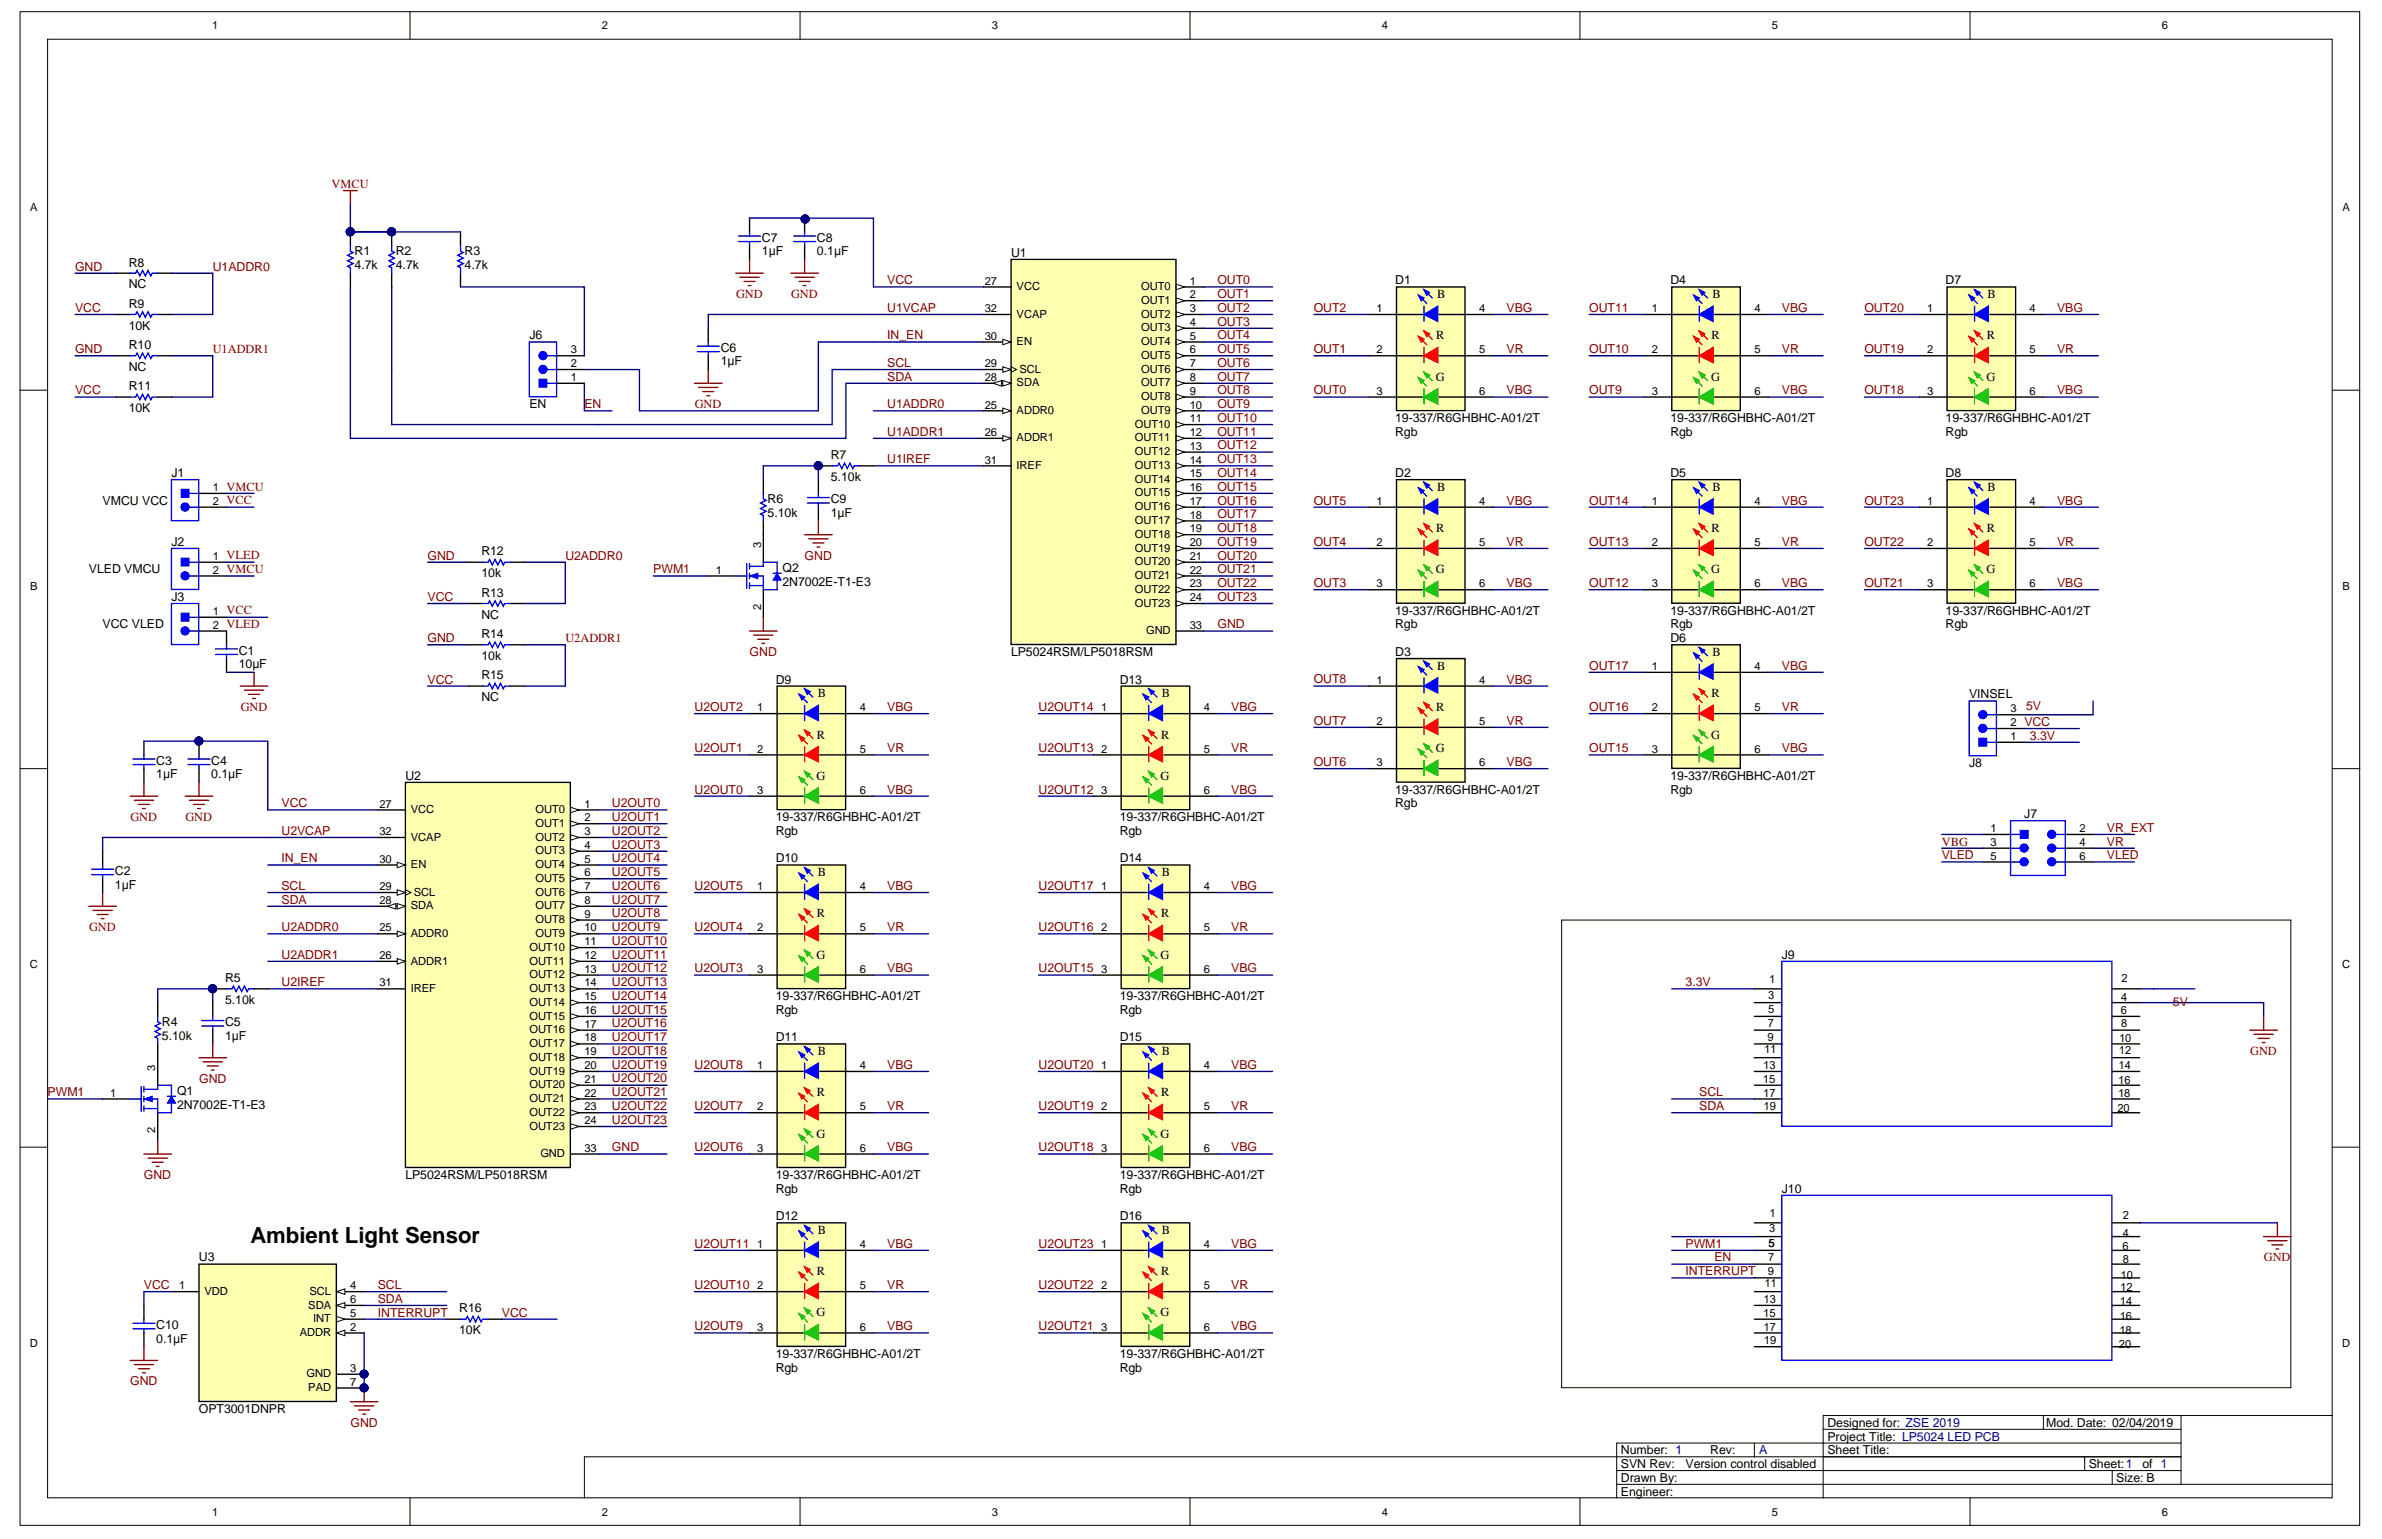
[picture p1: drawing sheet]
<svg xmlns="http://www.w3.org/2000/svg" width="432mm" height="279mm" viewBox="0 0 432 279" stroke-linecap="round" stroke-linejoin="round" font-family="sans-serif">
<defs><g id="words">
<text font-size="4" x="45.4" y="225.4">Ambient Light Sensor</text>
<g font-size="2.2" fill="#800000">
<text x="60.1" y="34.1">VMCU</text>
<text x="13.6" y="49">GND</text>
<text x="38.6" y="49">U1ADDR0</text>
<text x="160.8" y="51.5">VCC</text>
<text x="220.7" y="51.5">OUT0</text>
<text x="13.6" y="56.5">VCC</text>
<text x="133.4" y="54">GND</text>
<text x="143.4" y="54">GND</text>
<text x="160.8" y="56.5">U1VCAP</text>
<text x="220.7" y="54">OUT1</text>
<text x="220.7" y="56.5">OUT2</text>
<text x="220.7" y="59">OUT3</text>
<text x="238.2" y="56.5">OUT2</text>
<text x="273.1" y="56.5">VBG</text>
<text x="288.1" y="56.5">OUT11</text>
<text x="323" y="56.5">VBG</text>
<text x="338" y="56.5">OUT20</text>
<text x="372.9" y="56.5">VBG</text>
<text x="13.6" y="64">GND</text>
<text x="38.6" y="64">U1ADDR1</text>
<text x="160.8" y="61.5">IN_EN</text>
<text x="220.7" y="61.5">OUT4</text>
<text x="220.7" y="64">OUT5</text>
<text x="238.2" y="64">OUT1</text>
<text x="273.1" y="64">VR</text>
<text x="288.1" y="64">OUT10</text>
<text x="323" y="64">VR</text>
<text x="338" y="64">OUT19</text>
<text x="372.9" y="64">VR</text>
<text x="13.6" y="71.5">VCC</text>
<text x="160.8" y="69">SDA</text>
<text x="160.8" y="66.5">SCL</text>
<text x="220.7" y="66.5">OUT6</text>
<text x="220.7" y="69">OUT7</text>
<text x="220.7" y="71.5">OUT8</text>
<text x="238.2" y="71.5">OUT0</text>
<text x="273.1" y="71.5">VBG</text>
<text x="288.1" y="71.5">OUT9</text>
<text x="323" y="71.5">VBG</text>
<text x="338" y="71.5">OUT18</text>
<text x="372.9" y="71.5">VBG</text>
<text x="106" y="74">EN</text>
<text x="125.9" y="74">GND</text>
<text x="160.8" y="74">U1ADDR0</text>
<text x="220.7" y="74">OUT9</text>
<text x="220.7" y="76.5">OUT10</text>
<text x="160.8" y="79">U1ADDR1</text>
<text x="220.7" y="79">OUT11</text>
<text x="220.7" y="81.5">OUT12</text>
<text x="160.8" y="84">U1IREF</text>
<text x="220.7" y="84">OUT13</text>
<text x="220.7" y="86.5">OUT14</text>
<text x="220.7" y="89">OUT15</text>
<text x="220.7" y="91.5">OUT16</text>
<text x="220.7" y="94">OUT17</text>
<text x="238.2" y="91.5">OUT5</text>
<text x="273.1" y="91.5">VBG</text>
<text x="288.1" y="91.5">OUT14</text>
<text x="323" y="91.5">VBG</text>
<text x="338" y="91.5">OUT23</text>
<text x="372.9" y="91.5">VBG</text>
<text x="77.5" y="101.5">GND</text>
<text x="102.5" y="101.5">U2ADDR0</text>
<text x="145.9" y="101.5">GND</text>
<text x="220.7" y="96.5">OUT18</text>
<text x="220.7" y="99">OUT19</text>
<text x="220.7" y="101.5">OUT20</text>
<text x="238.2" y="99">OUT4</text>
<text x="273.1" y="99">VR</text>
<text x="288.1" y="99">OUT13</text>
<text x="323" y="99">VR</text>
<text x="338" y="99">OUT22</text>
<text x="372.9" y="99">VR</text>
<text x="118.4" y="104">PWM1</text>
<text x="220.7" y="104">OUT21</text>
<text x="220.7" y="106.5">OUT22</text>
<text x="238.2" y="106.5">OUT3</text>
<text x="273.1" y="106.5">VBG</text>
<text x="288.1" y="106.5">OUT12</text>
<text x="323" y="106.5">VBG</text>
<text x="338" y="106.5">OUT21</text>
<text x="372.9" y="106.5">VBG</text>
<text x="77.5" y="109">VCC</text>
<text x="220.7" y="109">OUT23</text>
<text x="220.7" y="114">GND</text>
<text x="77.5" y="116.4">GND</text>
<text x="102.5" y="116.4">U2ADDR1</text>
<text x="135.9" y="118.9">GND</text>
<text x="77.5" y="123.9">VCC</text>
<text x="238.2" y="123.9">OUT8</text>
<text x="273.1" y="123.9">VBG</text>
<text x="288.1" y="121.4">OUT17</text>
<text x="323" y="121.4">VBG</text>
<text x="43.6" y="128.9">GND</text>
<text x="125.9" y="128.9">U2OUT2</text>
<text x="160.8" y="128.9">VBG</text>
<text x="188.3" y="128.9">U2OUT14</text>
<text x="223.2" y="128.9">VBG</text>
<text x="238.2" y="131.4">OUT7</text>
<text x="273.1" y="131.4">VR</text>
<text x="288.1" y="128.9">OUT16</text>
<text x="323" y="128.9">VR</text>
<text x="367.3" y="128.8">5V</text>
<text x="125.9" y="136.4">U2OUT1</text>
<text x="160.8" y="136.4">VR</text>
<text x="188.3" y="136.4">U2OUT13</text>
<text x="223.2" y="136.4">VR</text>
<text x="288.1" y="136.4">OUT15</text>
<text x="323" y="136.4">VBG</text>
<text x="368" y="134.1">3.3V</text>
<text x="125.9" y="143.9">U2OUT0</text>
<text x="160.8" y="143.9">VBG</text>
<text x="188.3" y="143.9">U2OUT12</text>
<text x="223.2" y="143.9">VBG</text>
<text x="238.2" y="138.9">OUT6</text>
<text x="273.1" y="138.9">VBG</text>
<text x="23.6" y="148.9">GND</text>
<text x="33.6" y="148.9">GND</text>
<text x="51" y="146.4">VCC</text>
<text x="110.9" y="146.4">U2OUT0</text>
<text x="110.9" y="148.9">U2OUT1</text>
<text x="51" y="151.4">U2VCAP</text>
<text x="110.9" y="151.4">U2OUT2</text>
<text x="110.9" y="153.9">U2OUT3</text>
<text x="352" y="155.8">VLED</text>
<text x="352" y="153.3">VBG</text>
<text x="381.9" y="155.8">VLED</text>
<text x="381.9" y="150.8">VR_EXT</text>
<text x="381.9" y="153.3">VR</text>
<text x="51" y="161.4">SCL</text>
<text x="51" y="156.4">IN_EN</text>
<text x="110.9" y="156.4">U2OUT4</text>
<text x="110.9" y="158.9">U2OUT5</text>
<text x="110.9" y="161.4">U2OUT6</text>
<text x="125.9" y="161.3">U2OUT5</text>
<text x="160.8" y="161.4">VBG</text>
<text x="188.3" y="161.3">U2OUT17</text>
<text x="223.2" y="161.4">VBG</text>
<text x="51" y="163.8">SDA</text>
<text x="110.9" y="163.8">U2OUT7</text>
<text x="110.9" y="166.3">U2OUT8</text>
<text x="16.2" y="168.8">GND</text>
<text x="51" y="168.8">U2ADDR0</text>
<text x="51" y="173.8">U2ADDR1</text>
<text x="110.9" y="168.8">U2OUT9</text>
<text x="110.9" y="171.3">U2OUT10</text>
<text x="110.9" y="173.8">U2OUT11</text>
<text x="125.9" y="168.8">U2OUT4</text>
<text x="160.8" y="168.8">VR</text>
<text x="188.3" y="168.8">U2OUT16</text>
<text x="223.2" y="168.8">VR</text>
<text x="51" y="178.8">U2IREF</text>
<text x="110.9" y="176.3">U2OUT12</text>
<text x="110.9" y="178.8">U2OUT13</text>
<text x="125.9" y="176.3">U2OUT3</text>
<text x="160.8" y="176.3">VBG</text>
<text x="188.3" y="176.3">U2OUT15</text>
<text x="223.2" y="176.3">VBG</text>
<text x="305.5" y="178.8">3.3V</text>
<text x="110.9" y="181.3">U2OUT14</text>
<text x="110.9" y="183.8">U2OUT15</text>
<text x="393.9" y="182.3">5V</text>
<text x="110.9" y="186.3">U2OUT16</text>
<text x="110.9" y="188.8">U2OUT17</text>
<text x="110.9" y="191.3">U2OUT18</text>
<text x="407.9" y="191.3">GND</text>
<text x="36.1" y="196.3">GND</text>
<text x="110.9" y="193.8">U2OUT19</text>
<text x="110.9" y="196.3">U2OUT20</text>
<text x="125.9" y="193.8">U2OUT8</text>
<text x="160.8" y="193.8">VBG</text>
<text x="188.3" y="193.8">U2OUT20</text>
<text x="223.2" y="193.8">VBG</text>
<text x="8.6" y="198.8">PWM1</text>
<text x="110.9" y="198.8">U2OUT21</text>
<text x="110.9" y="201.3">U2OUT22</text>
<text x="110.9" y="203.8">U2OUT23</text>
<text x="125.9" y="201.3">U2OUT7</text>
<text x="160.8" y="201.3">VR</text>
<text x="188.3" y="201.3">U2OUT19</text>
<text x="223.2" y="201.3">VR</text>
<text x="308" y="198.8">SCL</text>
<text x="308" y="201.3">SDA</text>
<text x="110.9" y="208.8">GND</text>
<text x="125.9" y="208.7">U2OUT6</text>
<text x="160.8" y="208.8">VBG</text>
<text x="188.3" y="208.7">U2OUT18</text>
<text x="223.2" y="208.8">VBG</text>
<text x="26.1" y="213.7">GND</text>
<text x="125.9" y="226.2">U2OUT11</text>
<text x="160.8" y="226.2">VBG</text>
<text x="188.3" y="226.2">U2OUT23</text>
<text x="223.2" y="226.2">VBG</text>
<text x="305.5" y="226.2">PWM1</text>
<text x="26.1" y="233.7">VCC</text>
<text x="68.5" y="233.7">SCL</text>
<text x="125.9" y="233.7">U2OUT10</text>
<text x="160.8" y="233.7">VR</text>
<text x="188.3" y="233.7">U2OUT22</text>
<text x="223.2" y="233.7">VR</text>
<text x="305.5" y="231.3">INTERRUPT</text>
<text x="310.8" y="228.7">EN</text>
<text x="410.4" y="228.7">GND</text>
<text x="68.5" y="236.2">SDA</text>
<text x="68.5" y="238.7">INTERRUPT</text>
<text x="91" y="238.7">VCC</text>
<text x="125.9" y="241.2">U2OUT9</text>
<text x="160.8" y="241.2">VBG</text>
<text x="188.3" y="241.2">U2OUT21</text>
<text x="223.2" y="241.2">VBG</text>
<text x="23.6" y="251.2">GND</text>
<text x="63.5" y="258.7">GND</text>
</g>
<g font-size="2.2">
<text x="64.3" y="46.3">R1</text>
<text x="71.7" y="46.3">R2</text>
<text x="84.2" y="46.3">R3</text>
<text x="138.1" y="46.3">1µF</text>
<text x="138.1" y="43.8">C7</text>
<text x="148.1" y="46.3">0.1µF</text>
<text x="148.1" y="43.8">C8</text>
<text x="183.3" y="46.6">U1</text>
<text x="23.3" y="52.3">NC</text>
<text x="23.3" y="48.3">R8</text>
<text x="64.3" y="48.8">4.7k</text>
<text x="71.7" y="48.8">4.7k</text>
<text x="84.2" y="48.8">4.7k</text>
<text x="252.9" y="51.5">D1</text>
<text x="302.8" y="51.5">D4</text>
<text x="352.7" y="51.5">D7</text>
<text x="23.3" y="59.8">10K</text>
<text x="23.3" y="55.8">R9</text>
<text x="260.5" y="54">B</text>
<text x="310.4" y="54">B</text>
<text x="360.3" y="54">B</text>
<text x="23.3" y="63.3">R10</text>
<text x="96" y="61.5">J6</text>
<text x="130.6" y="63.8">C6</text>
<text x="260.4" y="61.5">R</text>
<text x="310.2" y="61.5">R</text>
<text x="360.2" y="61.5">R</text>
<text x="23.3" y="67.3">NC</text>
<text x="23.3" y="70.8">R11</text>
<text x="130.6" y="66.3">1µF</text>
<text x="260.3" y="69">G</text>
<text x="310.2" y="69">G</text>
<text x="360.1" y="69">G</text>
<text x="23.3" y="74.8">10K</text>
<text x="96" y="74">EN</text>
<text x="252.9" y="76.5">19-337/R6GHBHC-A01/2T</text>
<text x="302.8" y="76.5">19-337/R6GHBHC-A01/2T</text>
<text x="352.7" y="76.5">19-337/R6GHBHC-A01/2T</text>
<text x="150.6" y="83.3">R7</text>
<text x="252.9" y="79">Rgb</text>
<text x="302.8" y="79">Rgb</text>
<text x="352.7" y="79">Rgb</text>
<text x="31.1" y="86.5">J1</text>
<text x="150.6" y="87.2">5.10k</text>
<text x="252.9" y="86.5">D2</text>
<text x="260.5" y="89">B</text>
<text x="302.8" y="86.5">D5</text>
<text x="310.4" y="89">B</text>
<text x="352.7" y="86.5">D8</text>
<text x="360.3" y="89">B</text>
<text x="18.6" y="91.5">VMCU VCC</text>
<text x="139.1" y="93.7">5.10k</text>
<text x="139.1" y="91.2">R6</text>
<text x="150.6" y="93.7">1µF</text>
<text x="150.6" y="91.2">C9</text>
<text x="31.1" y="99">J2</text>
<text x="87.3" y="100.7">R12</text>
<text x="260.4" y="96.4">R</text>
<text x="310.2" y="96.4">R</text>
<text x="360.2" y="96.4">R</text>
<text x="16.1" y="104">VLED VMCU</text>
<text x="87.3" y="104.7">10k</text>
<text x="141.8" y="103.7">Q2</text>
<text x="141.8" y="106.2">2N7002E-T1-E3</text>
<text x="260.3" y="103.9">G</text>
<text x="310.2" y="103.9">G</text>
<text x="360.1" y="103.9">G</text>
<text x="18.6" y="114">VCC VLED</text>
<text x="31.1" y="109">J3</text>
<text x="87.3" y="112.2">NC</text>
<text x="87.3" y="108.2">R13</text>
<text x="252.9" y="114">Rgb</text>
<text x="252.9" y="111.5">19-337/R6GHBHC-A01/2T</text>
<text x="302.8" y="114">Rgb</text>
<text x="302.8" y="111.5">19-337/R6GHBHC-A01/2T</text>
<text x="352.7" y="114">Rgb</text>
<text x="352.7" y="111.5">19-337/R6GHBHC-A01/2T</text>
<text x="43.3" y="118.7">C1</text>
<text x="87.3" y="119.7">10k</text>
<text x="87.3" y="115.7">R14</text>
<text x="183.3" y="118.9">LP5024RSM/LP5018RSM</text>
<text x="252.9" y="118.9">D3</text>
<text x="302.8" y="116.5">D6</text>
<text x="310.4" y="118.9">B</text>
<text x="43.3" y="121.2">10µF</text>
<text x="87.3" y="123.2">R15</text>
<text x="140.6" y="123.9">D9</text>
<text x="203" y="123.9">D13</text>
<text x="260.5" y="121.4">B</text>
<text x="87.3" y="127.2">NC</text>
<text x="148.2" y="126.4">B</text>
<text x="210.6" y="126.4">B</text>
<text x="260.4" y="128.9">R</text>
<text x="310.2" y="126.4">R</text>
<text x="356.9" y="126.6">VINSEL</text>
<text x="148.1" y="133.9">R</text>
<text x="210.5" y="133.9">R</text>
<text x="260.3" y="136.4">G</text>
<text x="310.2" y="133.9">G</text>
<text x="28.3" y="141.1">1µF</text>
<text x="28.3" y="138.6">C3</text>
<text x="38.3" y="141.1">0.1µF</text>
<text x="38.3" y="138.6">C4</text>
<text x="73.5" y="141.4">U2</text>
<text x="148" y="141.4">G</text>
<text x="210.4" y="141.4">G</text>
<text x="252.9" y="143.9">19-337/R6GHBHC-A01/2T</text>
<text x="302.8" y="143.9">Rgb</text>
<text x="302.8" y="141.4">19-337/R6GHBHC-A01/2T</text>
<text x="356.9" y="139.1">J8</text>
<text x="140.6" y="148.9">19-337/R6GHBHC-A01/2T</text>
<text x="203" y="148.9">19-337/R6GHBHC-A01/2T</text>
<text x="252.9" y="146.4">Rgb</text>
<text x="367" y="148.3">J7</text>
<text x="140.6" y="151.4">Rgb</text>
<text x="203" y="151.4">Rgb</text>
<text x="20.8" y="161.1">1µF</text>
<text x="20.8" y="158.6">C2</text>
<text x="140.6" y="156.4">D10</text>
<text x="148.2" y="158.9">B</text>
<text x="203" y="156.4">D14</text>
<text x="210.6" y="158.9">B</text>
<text x="148.1" y="166.3">R</text>
<text x="210.5" y="166.3">R</text>
<text x="148" y="173.8">G</text>
<text x="210.4" y="173.8">G</text>
<text x="323" y="173.8">J9</text>
<text x="40.8" y="178.1">R5</text>
<text x="40.8" y="182.1">5.10k</text>
<text x="140.6" y="183.8">Rgb</text>
<text x="140.6" y="181.3">19-337/R6GHBHC-A01/2T</text>
<text x="203" y="183.8">Rgb</text>
<text x="203" y="181.3">19-337/R6GHBHC-A01/2T</text>
<text x="29.3" y="188.5">5.10k</text>
<text x="29.3" y="186.1">R4</text>
<text x="40.8" y="188.5">1µF</text>
<text x="40.8" y="186.1">C5</text>
<text x="140.6" y="188.8">D11</text>
<text x="148.2" y="191.3">B</text>
<text x="203" y="188.8">D15</text>
<text x="210.6" y="191.3">B</text>
<text x="32.1" y="198.5">Q1</text>
<text x="32.1" y="201">2N7002E-T1-E3</text>
<text x="148.1" y="198.8">R</text>
<text x="210.5" y="198.8">R</text>
<text x="148" y="206.3">G</text>
<text x="210.4" y="206.3">G</text>
<text x="73.5" y="213.7">LP5024RSM/LP5018RSM</text>
<text x="140.6" y="213.7">19-337/R6GHBHC-A01/2T</text>
<text x="203" y="213.7">19-337/R6GHBHC-A01/2T</text>
<text x="140.6" y="216.2">Rgb</text>
<text x="140.6" y="221.2">D12</text>
<text x="203" y="216.2">Rgb</text>
<text x="203" y="221.2">D16</text>
<text x="323" y="216.2">J10</text>
<text x="148.2" y="223.7">B</text>
<text x="210.6" y="223.7">B</text>
<text x="36.1" y="228.7">U3</text>
<text x="148.1" y="231.2">R</text>
<text x="210.5" y="231.2">R</text>
<text x="83.2" y="238">R16</text>
<text x="148" y="238.7">G</text>
<text x="210.4" y="238.7">G</text>
<text x="28.3" y="243.5">0.1µF</text>
<text x="28.3" y="241">C10</text>
<text x="83.2" y="241.9">10K</text>
<text x="140.6" y="248.7">Rgb</text>
<text x="140.6" y="246.2">19-337/R6GHBHC-A01/2T</text>
<text x="203" y="248.7">Rgb</text>
<text x="203" y="246.2">19-337/R6GHBHC-A01/2T</text>
<text x="36.1" y="256.2">OPT3001DNPR</text>
<text x="293.8" y="263.7">Number: 1</text>
<text x="310" y="263.7">Rev:</text>
<text x="331.3" y="258.7">Designed for: ZSE 2019</text>
<text x="331.3" y="261.2">Project Title: LP5024 LED PCB</text>
<text x="331.3" y="263.7">Sheet Title:</text>
<text x="370.9" y="258.7">Mod. Date: 02/04/2019</text>
<text x="293.8" y="266.2">SVN Rev:</text>
<text x="293.8" y="268.7">Drawn By:</text>
<text x="305.5" y="266.2">Version control disabled</text>
<text x="378.6" y="266.2">Sheet:1</text>
<text x="383.6" y="268.7">Size: B</text>
<text x="388.4" y="266.2">of 1</text>
<text x="293.8" y="271.2">Engineer:</text>
</g>
<text font-size="2.2" fill="#000080" x="318.9" y="263.7">A</text>
<g font-size="2">
<text x="38.4" y="5.3">1</text>
<text x="109.1" y="5.3">2</text>
<text x="179.8" y="5.3">3</text>
<text x="250.5" y="5.3">4</text>
<text x="321.2" y="5.3">5</text>
<text x="391.9" y="5.3">6</text>
<text x="5.5" y="38.3">A</text>
<text x="424.6" y="38.3">A</text>
<text x="178.5" y="51.6">27</text>
<text x="184.3" y="52.6">VCC</text>
<text x="206.9" y="52.6">OUT0</text>
<text x="215.7" y="51.6">1</text>
<text x="178.5" y="56.6">32</text>
<text x="184.3" y="57.6">VCAP</text>
<text x="206.9" y="55.1">OUT1</text>
<text x="206.9" y="57.6">OUT2</text>
<text x="215.7" y="54.1">2</text>
<text x="215.7" y="56.6">3</text>
<text x="215.7" y="59.1">4</text>
<text x="249.5" y="56.6">1</text>
<text x="268.1" y="56.6">4</text>
<text x="299.4" y="56.6">1</text>
<text x="318" y="56.6">4</text>
<text x="349.3" y="56.6">1</text>
<text x="367.9" y="56.6">4</text>
<text x="103.5" y="64.1">3</text>
<text x="178.5" y="61.6">30</text>
<text x="184.3" y="62.6">EN</text>
<text x="206.9" y="60.1">OUT3</text>
<text x="206.9" y="62.6">OUT4</text>
<text x="206.9" y="65.1">OUT5</text>
<text x="215.7" y="61.6">5</text>
<text x="215.7" y="64.1">6</text>
<text x="249.5" y="64.1">2</text>
<text x="268.1" y="64.1">5</text>
<text x="299.4" y="64.1">2</text>
<text x="318" y="64.1">5</text>
<text x="349.3" y="64.1">2</text>
<text x="367.9" y="64.1">5</text>
<text x="103.5" y="69.1">1</text>
<text x="103.5" y="66.6">2</text>
<text x="178.5" y="69.1">28</text>
<text x="178.5" y="66.6">29</text>
<text x="184.3" y="70.1">SDA</text>
<text x="184.8" y="67.6">SCL</text>
<text x="206.9" y="67.6">OUT6</text>
<text x="206.9" y="70.1">OUT7</text>
<text x="215.7" y="66.6">7</text>
<text x="215.7" y="69.1">8</text>
<text x="215.7" y="71.6">9</text>
<text x="249.5" y="71.6">3</text>
<text x="268.1" y="71.6">6</text>
<text x="299.4" y="71.6">3</text>
<text x="318" y="71.6">6</text>
<text x="349.3" y="71.6">3</text>
<text x="367.9" y="71.6">6</text>
<text x="178.5" y="74.1">25</text>
<text x="184.3" y="75.1">ADDR0</text>
<text x="205.7" y="77.5">OUT10</text>
<text x="206.9" y="72.6">OUT8</text>
<text x="206.9" y="75.1">OUT9</text>
<text x="215.7" y="74.1">10</text>
<text x="215.7" y="76.6">11</text>
<text x="178.5" y="79.1">26</text>
<text x="184.3" y="80">ADDR1</text>
<text x="205.7" y="80">OUT11</text>
<text x="205.7" y="82.5">OUT12</text>
<text x="215.7" y="79.1">12</text>
<text x="215.7" y="81.6">13</text>
<text x="38.6" y="89.1">1 VMCU</text>
<text x="178.5" y="84.1">31</text>
<text x="184.3" y="85">IREF</text>
<text x="205.7" y="85">OUT13</text>
<text x="205.7" y="87.5">OUT14</text>
<text x="215.7" y="84.1">14</text>
<text x="215.7" y="86.6">15</text>
<text x="215.7" y="89.1">16</text>
<text x="38.6" y="91.5">2 VCC</text>
<text x="205.7" y="90">OUT15</text>
<text x="205.7" y="92.5">OUT16</text>
<text x="205.7" y="95">OUT17</text>
<text x="215.7" y="91.5">17</text>
<text x="215.7" y="94">18</text>
<text x="249.5" y="91.5">1</text>
<text x="268.1" y="91.5">4</text>
<text x="299.4" y="91.5">1</text>
<text x="318" y="91.5">4</text>
<text x="349.3" y="91.5">1</text>
<text x="367.9" y="91.5">4</text>
<text x="38.6" y="101.5">1 VLED</text>
<text x="138" y="99.5" transform="rotate(-90 138 99.5)">3</text>
<text x="205.7" y="97.5">OUT18</text>
<text x="205.7" y="100">OUT19</text>
<text x="215.7" y="96.5">19</text>
<text x="215.7" y="99">20</text>
<text x="215.7" y="101.5">21</text>
<text x="249.5" y="99">2</text>
<text x="268.1" y="99">5</text>
<text x="299.4" y="99">2</text>
<text x="318" y="99">5</text>
<text x="349.3" y="99">2</text>
<text x="367.9" y="99">5</text>
<text x="5.5" y="106.9">B</text>
<text x="38.6" y="104">2 VMCU</text>
<text x="129.8" y="104">1</text>
<text x="205.7" y="102.5">OUT20</text>
<text x="205.7" y="105">OUT21</text>
<text x="205.7" y="107.5">OUT22</text>
<text x="215.7" y="104">22</text>
<text x="215.7" y="106.5">23</text>
<text x="249.5" y="106.5">3</text>
<text x="268.1" y="106.5">6</text>
<text x="299.4" y="106.5">3</text>
<text x="318" y="106.5">6</text>
<text x="349.3" y="106.5">3</text>
<text x="367.9" y="106.5">6</text>
<text x="424.6" y="106.9">B</text>
<text x="38.6" y="111.5">1 VCC</text>
<text x="38.6" y="114">2 VLED</text>
<text x="138" y="110.5" transform="rotate(-90 138 110.5)">2</text>
<text x="205.7" y="110">OUT23</text>
<text x="215.7" y="114">33</text>
<text x="215.7" y="109">24</text>
<text x="207.8" y="115">GND</text>
<text x="249.5" y="124">1</text>
<text x="268.1" y="124">4</text>
<text x="299.4" y="121.5">1</text>
<text x="318" y="121.5">4</text>
<text x="137.2" y="129">1</text>
<text x="155.8" y="129">4</text>
<text x="199.6" y="129">1</text>
<text x="218.2" y="129">4</text>
<text x="249.5" y="131.5">2</text>
<text x="268.1" y="131.5">5</text>
<text x="299.4" y="129">2</text>
<text x="318" y="129">5</text>
<text x="364.4" y="131.7">2 VCC</text>
<text x="364.4" y="129.2">3</text>
<text x="137.2" y="136.5">2</text>
<text x="155.8" y="136.5">5</text>
<text x="199.6" y="136.5">2</text>
<text x="218.2" y="136.5">5</text>
<text x="299.4" y="136.5">3</text>
<text x="318" y="136.5">6</text>
<text x="364.4" y="134.2">1</text>
<text x="137.2" y="143.9">3</text>
<text x="155.8" y="143.9">6</text>
<text x="199.6" y="143.9">3</text>
<text x="218.2" y="143.9">6</text>
<text x="249.5" y="138.9">3</text>
<text x="268.1" y="138.9">6</text>
<text x="68.8" y="146.4">27</text>
<text x="74.5" y="147.4">VCC</text>
<text x="97.1" y="147.4">OUT0</text>
<text x="97.1" y="149.9">OUT1</text>
<text x="106" y="146.4">1</text>
<text x="106" y="148.9">2</text>
<text x="68.8" y="151.4">32</text>
<text x="74.5" y="152.4">VCAP</text>
<text x="97.1" y="152.4">OUT2</text>
<text x="97.1" y="154.9">OUT3</text>
<text x="106" y="151.4">3</text>
<text x="106" y="153.9">4</text>
<text x="360.8" y="150.9">1</text>
<text x="360.8" y="153.4">3</text>
<text x="360.8" y="155.9">5</text>
<text x="376.9" y="150.9">2</text>
<text x="376.9" y="153.4">4</text>
<text x="376.9" y="155.9">6</text>
<text x="68.8" y="161.4">29</text>
<text x="68.8" y="156.4">30</text>
<text x="74.5" y="157.4">EN</text>
<text x="97.1" y="157.4">OUT4</text>
<text x="97.1" y="159.9">OUT5</text>
<text x="106" y="156.4">5</text>
<text x="106" y="158.9">6</text>
<text x="106" y="161.4">7</text>
<text x="137.2" y="161.4">1</text>
<text x="155.8" y="161.4">4</text>
<text x="199.6" y="161.4">1</text>
<text x="218.2" y="161.4">4</text>
<text x="68.8" y="163.9">28</text>
<text x="74.5" y="164.9">SDA</text>
<text x="75" y="162.4">SCL</text>
<text x="97.1" y="162.4">OUT6</text>
<text x="97.1" y="164.9">OUT7</text>
<text x="97.1" y="167.4">OUT8</text>
<text x="106" y="163.9">8</text>
<text x="106" y="166.4">9</text>
<text x="68.8" y="168.9">25</text>
<text x="68.8" y="173.9">26</text>
<text x="74.5" y="169.9">ADDR0</text>
<text x="96" y="172.4">OUT10</text>
<text x="97.1" y="169.9">OUT9</text>
<text x="106" y="171.4">11</text>
<text x="106" y="173.9">12</text>
<text x="106" y="168.9">10</text>
<text x="137.2" y="168.9">2</text>
<text x="155.8" y="168.9">5</text>
<text x="199.6" y="168.9">2</text>
<text x="218.2" y="168.9">5</text>
<text x="5.4" y="175.5">C</text>
<text x="68.8" y="178.9">31</text>
<text x="74.5" y="174.9">ADDR1</text>
<text x="74.5" y="179.9">IREF</text>
<text x="96" y="174.9">OUT11</text>
<text x="96" y="177.4">OUT12</text>
<text x="96" y="179.9">OUT13</text>
<text x="106" y="176.4">13</text>
<text x="106" y="178.9">14</text>
<text x="137.2" y="176.4">3</text>
<text x="155.8" y="176.4">6</text>
<text x="199.6" y="176.4">3</text>
<text x="218.2" y="176.4">6</text>
<text x="320.7" y="178.3">1</text>
<text x="384.6" y="178">2</text>
<text x="424.6" y="175.5">C</text>
<text x="96" y="182.4">OUT14</text>
<text x="96" y="184.9">OUT15</text>
<text x="106" y="181.4">15</text>
<text x="106" y="183.9">16</text>
<text x="320.5" y="181.2">3</text>
<text x="320.5" y="183.7">5</text>
<text x="384.5" y="183.8">6</text>
<text x="384.5" y="181.4">4</text>
<text x="96" y="187.4">OUT16</text>
<text x="96" y="189.9">OUT17</text>
<text x="106" y="186.3">17</text>
<text x="106" y="188.8">18</text>
<text x="106" y="191.3">19</text>
<text x="319.8" y="190.9">11</text>
<text x="320.4" y="188.7">9</text>
<text x="320.5" y="186.2">7</text>
<text x="384.1" y="191.2">12</text>
<text x="384.1" y="189">10</text>
<text x="384.5" y="186.2">8</text>
<text x="28.2" y="194.3" transform="rotate(-90 28.2 194.3)">3</text>
<text x="96" y="192.4">OUT18</text>
<text x="96" y="194.8">OUT19</text>
<text x="96" y="197.3">OUT20</text>
<text x="106" y="193.8">20</text>
<text x="106" y="196.3">21</text>
<text x="137.2" y="193.8">1</text>
<text x="155.8" y="193.8">4</text>
<text x="199.6" y="193.8">1</text>
<text x="218.2" y="193.8">4</text>
<text x="319.6" y="196.4">15</text>
<text x="319.6" y="193.8">13</text>
<text x="384" y="196.5">16</text>
<text x="384" y="193.8">14</text>
<text x="20" y="198.8">1</text>
<text x="96" y="199.8">OUT21</text>
<text x="96" y="202.3">OUT22</text>
<text x="106" y="198.8">22</text>
<text x="106" y="201.3">23</text>
<text x="106" y="203.8">24</text>
<text x="137.2" y="201.3">2</text>
<text x="155.8" y="201.3">5</text>
<text x="199.6" y="201.3">2</text>
<text x="218.2" y="201.3">5</text>
<text x="319.6" y="198.9">17</text>
<text x="319.7" y="201.2">19</text>
<text x="383.8" y="201.6">20</text>
<text x="383.9" y="199">18</text>
<text x="28.2" y="205.4" transform="rotate(-90 28.2 205.4)">2</text>
<text x="96" y="204.8">OUT23</text>
<text x="98" y="209.8">GND</text>
<text x="106" y="208.8">33</text>
<text x="137.2" y="208.8">3</text>
<text x="155.8" y="208.8">6</text>
<text x="199.6" y="208.8">3</text>
<text x="218.2" y="208.8">6</text>
<text x="320.8" y="220.7">1</text>
<text x="384.8" y="221">2</text>
<text x="137.2" y="226.3">1</text>
<text x="155.8" y="226.3">4</text>
<text x="199.6" y="226.3">1</text>
<text x="218.2" y="226.3">4</text>
<text x="320.6" y="226.2">5</text>
<text x="320.7" y="223.5">3</text>
<text x="384.7" y="226.7">6</text>
<text x="384.8" y="224.3">4</text>
<text x="32.5" y="233.8">1</text>
<text x="63.5" y="233.8">4</text>
<text x="137.2" y="233.8">2</text>
<text x="155.8" y="233.8">5</text>
<text x="199.6" y="233.8">2</text>
<text x="218.2" y="233.8">5</text>
<text x="319.9" y="233.4">11</text>
<text x="320.5" y="231.1">9</text>
<text x="320.5" y="228.6">7</text>
<text x="384.4" y="231.9">10</text>
<text x="384.8" y="229">8</text>
<text x="37.1" y="234.8">VDD</text>
<text x="55.9" y="237.3">SDA</text>
<text x="56.1" y="234.8">SCL</text>
<text x="56.8" y="239.8">INT</text>
<text x="63.5" y="238.8">5</text>
<text x="63.5" y="236.3">6</text>
<text x="319.6" y="238.9">15</text>
<text x="319.7" y="236.2">13</text>
<text x="384.3" y="239.3">16</text>
<text x="384.3" y="236.6">14</text>
<text x="384.4" y="234">12</text>
<text x="5.4" y="244.1">D</text>
<text x="54.3" y="242.2">ADDR</text>
<text x="63.5" y="241.3">2</text>
<text x="137.2" y="241.3">3</text>
<text x="155.8" y="241.3">6</text>
<text x="199.6" y="241.3">3</text>
<text x="218.2" y="241.3">6</text>
<text x="319.7" y="241.4">17</text>
<text x="319.8" y="243.7">19</text>
<text x="384.1" y="244.4">20</text>
<text x="384.2" y="241.8">18</text>
<text x="424.6" y="244.1">D</text>
<text x="55.6" y="249.7">GND</text>
<text x="63.5" y="248.8">3</text>
<text x="63.5" y="251.3">7</text>
<text x="55.9" y="252.2">PAD</text>
<text x="38.4" y="274.8">1</text>
<text x="109.1" y="274.8">2</text>
<text x="179.8" y="274.8">3</text>
<text x="250.5" y="274.8">4</text>
<text x="321.2" y="274.8">5</text>
<text x="391.9" y="274.8">6</text>
</g>
</g></defs>
<g fill="#fff" stroke="#000" stroke-width=".18">
<path d="M3.6 2.1h424.2v274.5h-424.2z"/>
<path d="M8.6 7.1h414.2v264.5h-414.2z"/>
</g>
<g fill="none" stroke="#000" stroke-width=".18">
<path d="M74.3 2.1v5M145 2.1v5M215.7 2.1v5M286.4 2.1v5M357.1 2.1v5M3.6 70.7h5M422.8 70.7h5M3.6 139.4h5M422.8 139.4h5M3.6 208h5M422.8 208h5M330.5 259.2h64.9"/>
<path d="M370.4 256.7v2.5M395.4 256.7v12.4M422.8 256.7h-92.3v14.9M74.3 271.6v5M145 271.6v5M215.7 271.6v5M286.4 271.6v5M293.1 269.1h129.7M293.1 266.6h102.3M318 261.6v2.5M357.1 271.6v5M377.9 264.1v2.5"/>
<path d="M382.9 266.6v2.5M395.4 264.1h-289.5v7.5M395.4 261.6h-102.3v10"/>
</g>
<path d="M357 127.1h4.9v9.9h-4.9z" fill="#fff" stroke="#00f" stroke-width=".25"/>
<path d="M360.2 132.1h1.8M360.2 134.6h1.8M360.2 129.6h1.8" fill="none" stroke="#00f" stroke-width=".25"/>
<g fill="#00f" stroke="#00f" stroke-width=".25">
<circle cx="359.4" cy="132.1" r=".72"/>
<circle cx="359.4" cy="129.6" r=".72"/>
</g>
<path d="M362 134.6h4.9M362 132.1h4.9M362 129.6h4.9" fill="none" stroke="#000" stroke-width=".25"/>
<path d="M358.7 133.8h1.5v1.5h-1.5z" fill="#00f" stroke="#00f" stroke-width=".18"/>
<path d="M364.5 148.8h9.9v9.9h-9.9z" fill="#fff" stroke="#00f" stroke-width=".25"/>
<path d="M359.5 151.3h5M359.5 153.8h5M359.5 156.3h5M374.4 151.3h5M374.4 153.8h5M374.4 156.3h5" fill="none" stroke="#000" stroke-width=".25"/>
<path d="M364.5 153.8h1.7M364.5 151.3h1.7M364.5 156.3h1.7M372.7 153.8h1.7M372.7 151.3h1.7M372.7 156.3h1.7" fill="none" stroke="#00f" stroke-width=".25"/>
<g fill="#00f" stroke="#00f" stroke-width=".25">
<circle cx="366.9" cy="153.8" r=".72"/>
<circle cx="366.9" cy="156.3" r=".72"/>
<circle cx="371.9" cy="156.3" r=".72"/>
<circle cx="371.9" cy="153.8" r=".72"/>
<circle cx="371.9" cy="151.3" r=".72"/>
</g>
<path d="M366.2 150.5h1.5v1.5h-1.5z" fill="#00f" stroke="#00f" stroke-width=".18"/>
<path d="M366.9 134.6h10M366.9 132.1h10M379.4 127.1v2.5h-12.5M352 153.8h7.5M352 156.3h7.5M352 151.3h7.5M379.4 153.8h7.5M379.4 156.3h7.5M379.4 151.3h7.5" fill="none" stroke="#000080" stroke-width=".25"/>
<path d="M125.9 69.5h5M126.6 70.2h3.5M127.4 71h2M128.1 71.7h.5M128.4 67v2.5" fill="none" stroke="#800000" stroke-width=".25"/>
<path d="M96 62h4.9v9.9h-4.9z" fill="#fff" stroke="#00f" stroke-width=".25"/>
<path d="M133.9 42.8h4M133.9 43.8h4M135.9 42v.8M135.9 43.8v.7M143.9 42.8h4M143.9 43.8h4M145.9 42v.8M145.9 43.8v.7M99.2 67h1.7M99.2 69.5h1.7M99.2 64.5h1.7" fill="none" stroke="#00f" stroke-width=".25"/>
<g fill="#00f" stroke="#00f" stroke-width=".25">
<circle cx="98.4" cy="67" r=".72"/>
<circle cx="98.4" cy="64.5" r=".72"/>
</g>
<path d="M135.9 39.6v2.4M145.9 39.6v2.4M135.9 44.5v2.5M145.9 44.5v2.5M100.9 69.5h5M100.9 67h5M100.9 64.5h5" fill="none" stroke="#000" stroke-width=".25"/>
<path d="M97.7 68.7h1.4v1.5h-1.4z" fill="#00f" stroke="#00f" stroke-width=".18"/>
<path d="M133.4 49.5h5M134.1 50.3h3.5M134.9 51h2M135.6 51.8h.5M135.9 47v2.5M143.4 49.5h5M144.1 50.3h3.5M144.9 51h2M145.6 51.8h.5M145.9 47v2.5" fill="none" stroke="#800000" stroke-width=".25"/>
<path d="M31.1 87h4.9v7.4h-4.9z" fill="#fff" stroke="#00f" stroke-width=".25"/>
<path d="M34.3 92h1.8M34.3 89.5h1.8" fill="none" stroke="#00f" stroke-width=".25"/>
<circle cx="33.6" cy="91.9" r=".72" fill="#00f" stroke="#00f" stroke-width=".25"/>
<path d="M36.1 89.5h5M36.1 92h5" fill="none" stroke="#000" stroke-width=".25"/>
<path d="M32.8 88.7h1.5v1.5h-1.5z" fill="#00f" stroke="#00f" stroke-width=".18"/>
<path d="M41.1 92h5M41.1 89.5h5" fill="none" stroke="#000080" stroke-width=".25"/>
<path d="M31.1 99.4h4.9v7.5h-4.9z" fill="#fff" stroke="#00f" stroke-width=".25"/>
<path d="M34.3 104.4h1.8M34.3 101.9h1.8M39.1 117.7h4M39.1 118.7h4M41.1 116.9v.8M41.1 118.7v.7" fill="none" stroke="#00f" stroke-width=".25"/>
<circle cx="33.6" cy="104.4" r=".72" fill="#00f" stroke="#00f" stroke-width=".25"/>
<path d="M36.1 101.9h5M36.1 104.4h5M41.1 114.4v2.5M41.1 119.4v2.5" fill="none" stroke="#000" stroke-width=".25"/>
<path d="M32.8 101.2h1.5v1.4h-1.5z" fill="#00f" stroke="#00f" stroke-width=".18"/>
<path d="M41.1 101.9h5M41.1 104.4h5" fill="none" stroke="#000080" stroke-width=".25"/>
<path d="M43.6 124.4h4.9M44.3 125.1h3.5M45.1 125.9h2M45.8 126.6h.5M46.1 121.9v2.5" fill="none" stroke="#800000" stroke-width=".25"/>
<path d="M31.1 109.4h4.9v7.5h-4.9z" fill="#fff" stroke="#00f" stroke-width=".25"/>
<path d="M34.3 114.4h1.8M34.3 111.9h1.8" fill="none" stroke="#00f" stroke-width=".25"/>
<circle cx="33.6" cy="114.4" r=".72" fill="#00f" stroke="#00f" stroke-width=".25"/>
<path d="M36.1 111.9h5M36.1 114.4h5" fill="none" stroke="#000" stroke-width=".25"/>
<path d="M32.8 111.2h1.5v1.4h-1.5z" fill="#00f" stroke="#00f" stroke-width=".18"/>
<path d="M41.1 111.9h7.4" fill="none" stroke="#000080" stroke-width=".25"/>
<path d="M183.3 47h29.9v69.9h-29.9z" fill="#ffffb0" stroke="#000" stroke-width=".25"/>
<path d="M213.2 52h5" fill="none" stroke="#000" stroke-width=".25"/>
<path d="M213.2 51.5l1.5 .5-1.5 .5z" fill="#fff"/>
<path d="M213.2 51.5l1.5 .5-1.5 .5z" fill="none" stroke="#000" stroke-width=".18"/>
<path d="M213.2 54.5h5" fill="none" stroke="#000" stroke-width=".25"/>
<path d="M213.2 54l1.5 .5-1.5 .5z" fill="#fff"/>
<path d="M213.2 54l1.5 .5-1.5 .5z" fill="none" stroke="#000" stroke-width=".18"/>
<path d="M213.2 57h5" fill="none" stroke="#000" stroke-width=".25"/>
<path d="M213.2 56.5l1.5 .5-1.5 .5z" fill="#fff"/>
<path d="M213.2 56.5l1.5 .5-1.5 .5z" fill="none" stroke="#000" stroke-width=".18"/>
<path d="M213.2 59.5h5" fill="none" stroke="#000" stroke-width=".25"/>
<path d="M213.2 59l1.5 .5-1.5 .5z" fill="#fff"/>
<path d="M213.2 59l1.5 .5-1.5 .5z" fill="none" stroke="#000" stroke-width=".18"/>
<path d="M213.2 62h5" fill="none" stroke="#000" stroke-width=".25"/>
<path d="M213.2 61.5l1.5 .5-1.5 .5z" fill="#fff"/>
<path d="M213.2 61.5l1.5 .5-1.5 .5z" fill="none" stroke="#000" stroke-width=".18"/>
<path d="M213.2 64.5h5" fill="none" stroke="#000" stroke-width=".25"/>
<path d="M213.2 64l1.5 .5-1.5 .5z" fill="#fff"/>
<path d="M213.2 64l1.5 .5-1.5 .5z" fill="none" stroke="#000" stroke-width=".18"/>
<path d="M213.2 67h5" fill="none" stroke="#000" stroke-width=".25"/>
<path d="M213.2 66.5l1.5 .5-1.5 .5z" fill="#fff"/>
<path d="M213.2 66.5l1.5 .5-1.5 .5z" fill="none" stroke="#000" stroke-width=".18"/>
<path d="M213.2 69.5h5" fill="none" stroke="#000" stroke-width=".25"/>
<path d="M213.2 69l1.5 .5-1.5 .5z" fill="#fff"/>
<path d="M213.2 69l1.5 .5-1.5 .5z" fill="none" stroke="#000" stroke-width=".18"/>
<path d="M213.2 72h5" fill="none" stroke="#000" stroke-width=".25"/>
<path d="M213.2 71.5l1.5 .5-1.5 .5z" fill="#fff"/>
<path d="M213.2 71.5l1.5 .5-1.5 .5z" fill="none" stroke="#000" stroke-width=".18"/>
<path d="M213.2 74.5h5" fill="none" stroke="#000" stroke-width=".25"/>
<path d="M213.2 74l1.5 .5-1.5 .5z" fill="#fff"/>
<path d="M213.2 74l1.5 .5-1.5 .5z" fill="none" stroke="#000" stroke-width=".18"/>
<path d="M213.2 77h5" fill="none" stroke="#000" stroke-width=".25"/>
<path d="M213.2 76.5l1.5 .5-1.5 .5z" fill="#fff"/>
<path d="M213.2 76.5l1.5 .5-1.5 .5z" fill="none" stroke="#000" stroke-width=".18"/>
<path d="M213.2 79.5h5" fill="none" stroke="#000" stroke-width=".25"/>
<path d="M213.2 79l1.5 .5-1.5 .5z" fill="#fff"/>
<path d="M213.2 79l1.5 .5-1.5 .5z" fill="none" stroke="#000" stroke-width=".18"/>
<path d="M213.2 82h5" fill="none" stroke="#000" stroke-width=".25"/>
<path d="M213.2 81.5l1.5 .5-1.5 .5z" fill="#fff"/>
<path d="M213.2 81.5l1.5 .5-1.5 .5z" fill="none" stroke="#000" stroke-width=".18"/>
<path d="M213.2 84.5h5" fill="none" stroke="#000" stroke-width=".25"/>
<path d="M213.2 84l1.5 .5-1.5 .5z" fill="#fff"/>
<path d="M213.2 84l1.5 .5-1.5 .5z" fill="none" stroke="#000" stroke-width=".18"/>
<path d="M213.2 87h5" fill="none" stroke="#000" stroke-width=".25"/>
<path d="M213.2 86.5l1.5 .5-1.5 .5z" fill="#fff"/>
<path d="M213.2 86.5l1.5 .5-1.5 .5z" fill="none" stroke="#000" stroke-width=".18"/>
<path d="M213.2 89.5h5" fill="none" stroke="#000" stroke-width=".25"/>
<path d="M213.2 89l1.5 .5-1.5 .5z" fill="#fff"/>
<path d="M213.2 89l1.5 .5-1.5 .5z" fill="none" stroke="#000" stroke-width=".18"/>
<path d="M213.2 92h5" fill="none" stroke="#000" stroke-width=".25"/>
<path d="M213.2 91.5l1.5 .5-1.5 .5z" fill="#fff"/>
<path d="M213.2 91.5l1.5 .5-1.5 .5z" fill="none" stroke="#000" stroke-width=".18"/>
<path d="M213.2 94.5h5" fill="none" stroke="#000" stroke-width=".25"/>
<path d="M213.2 94l1.5 .5-1.5 .5z" fill="#fff"/>
<path d="M213.2 94l1.5 .5-1.5 .5z" fill="none" stroke="#000" stroke-width=".18"/>
<path d="M213.2 96.9h5" fill="none" stroke="#000" stroke-width=".25"/>
<path d="M213.2 96.4l1.5 .5-1.5 .5z" fill="#fff"/>
<path d="M213.2 96.4l1.5 .5-1.5 .5z" fill="none" stroke="#000" stroke-width=".18"/>
<path d="M213.2 99.4h5" fill="none" stroke="#000" stroke-width=".25"/>
<path d="M213.2 98.9l1.5 .5-1.5 .5z" fill="#fff"/>
<path d="M213.2 98.9l1.5 .5-1.5 .5z" fill="none" stroke="#000" stroke-width=".18"/>
<path d="M213.2 101.9h5" fill="none" stroke="#000" stroke-width=".25"/>
<path d="M213.2 101.4l1.5 .5-1.5 .5z" fill="#fff"/>
<path d="M213.2 101.4l1.5 .5-1.5 .5z" fill="none" stroke="#000" stroke-width=".18"/>
<path d="M213.2 104.4h5" fill="none" stroke="#000" stroke-width=".25"/>
<path d="M213.2 103.9l1.5 .5-1.5 .5z" fill="#fff"/>
<path d="M213.2 103.9l1.5 .5-1.5 .5z" fill="none" stroke="#000" stroke-width=".18"/>
<path d="M213.2 106.9h5" fill="none" stroke="#000" stroke-width=".25"/>
<path d="M213.2 106.4l1.5 .5-1.5 .5z" fill="#fff"/>
<path d="M213.2 106.4l1.5 .5-1.5 .5z" fill="none" stroke="#000" stroke-width=".18"/>
<path d="M213.2 109.4h5" fill="none" stroke="#000" stroke-width=".25"/>
<path d="M213.2 108.9l1.5 .5-1.5 .5z" fill="#fff"/>
<path d="M213.2 108.9l1.5 .5-1.5 .5z" fill="none" stroke="#000" stroke-width=".18"/>
<path d="M178.3 74.5h5" fill="none" stroke="#000" stroke-width=".25"/>
<path d="M181.8 74l1.5 .5-1.5 .5z" fill="#fff"/>
<path d="M181.8 74l1.5 .5-1.5 .5z" fill="none" stroke="#000" stroke-width=".18"/>
<path d="M178.3 79.5h5" fill="none" stroke="#000" stroke-width=".25"/>
<path d="M181.8 79l1.5 .5-1.5 .5z" fill="#fff"/>
<path d="M181.8 79l1.5 .5-1.5 .5z" fill="none" stroke="#000" stroke-width=".18"/>
<path d="M178.3 52h5M178.3 69.5h5" fill="none" stroke="#000" stroke-width=".25"/>
<path d="M181.8 69l1.5 .5-1.5 .5z" fill="#fff"/>
<path d="M181.8 69l1.5 .5-1.5 .5z" fill="none" stroke="#000" stroke-width=".18"/>
<path d="M180 69.5l1.5-.5v1z" fill="#fff"/>
<path d="M180 69.5l1.5-.5v1zM183.3 66.5l1 .5-1 .5" fill="none" stroke="#000" stroke-width=".18"/>
<path d="M178.3 67h5" fill="none" stroke="#000" stroke-width=".25"/>
<path d="M181.8 66.5l1.5 .5-1.5 .5z" fill="#fff"/>
<path d="M181.8 66.5l1.5 .5-1.5 .5z" fill="none" stroke="#000" stroke-width=".18"/>
<path d="M178.3 62h5" fill="none" stroke="#000" stroke-width=".25"/>
<path d="M181.8 61.5l1.5 .5-1.5 .5z" fill="#fff"/>
<path d="M181.8 61.5l1.5 .5-1.5 .5z" fill="none" stroke="#000" stroke-width=".18"/>
<g fill="none" stroke="#000" stroke-width=".25">
<path d="M63.5 42v2.5M63.5 49.5v2.5M71 42v2.5M71 49.5v2.5M83.5 42v2.5M83.5 49.5v2.5M128.4 59.5v2.5M178.3 57h5M248.2 57h4.9M265.6 57h5M128.4 64.5v2.5M248.2 64.5h4.9"/>
<path d="M248.2 72h4.9M265.6 64.5h5M265.6 72h5M178.3 84.5h5M213.2 114.4h5"/>
</g>
<g fill="none" stroke="#000080" stroke-width=".25">
<path d="M63.5 37.1v4.9M145.9 39.6h12.4v12.4h20M63.5 42h20M63.5 52v27.5h89.8v-10h25M63.5 42h7.5M71 52v25h79.8v-10h27.5M83.5 52h22.4v12.5M178.3 57h-49.9v2.5M218.2 52h12.5M218.2 57h12.5M218.2 54.5h12.5M218.2 59.5h12.5"/>
<path d="M105.9 69.5v5h5M158.3 74.5h20M158.3 79.5h20M178.3 62h-29.9v12.5h-32.5v-7.5h-10M218.2 62h12.5M218.2 67h12.5M218.2 69.5h12.5M218.2 74.5h12.5M218.2 79.5h12.5M218.2 64.5h12.5M218.2 72h12.5M218.2 77h12.5"/>
<path d="M158.3 84.5h20M218.2 84.5h12.5M218.2 82h12.5M218.2 87h12.5M218.2 89.5h12.5M218.2 92h12.5M218.2 94.5h12.5M218.2 96.9h12.5M218.2 99.4h12.5M218.2 101.9h12.5M218.2 104.4h12.5M218.2 106.9h12.5"/>
<path d="M218.2 109.4h12.5M218.2 114.4h12.5"/>
</g>
<path d="M135.8 39.5h10.2" fill="none" stroke="#000080" stroke-width=".26"/>
<path d="M63.5 44.5v1l.5 .3-1 .5 1 .5-1 .5 1 .5-1 .5 .5 .2v1M71 44.5v1l.5 .3-1 .5 1 .5-1 .5 1 .5-1 .5 .5 .2v1M83.5 44.5v1l.5 .3-1 .5 1 .5-1 .5 1 .5-1 .5 .5 .2v1M126.4 62.8h4M126.4 63.8h4M128.4 62v.8M128.4 63.8v.7" fill="none" stroke="#00f" stroke-width=".25"/>
<path d="M62.3 34.6h2.5M63.5 34.6v2.5" fill="none" stroke="#800000" stroke-width=".25"/>
<g fill="#000080" stroke="#000080" stroke-width=".18">
<circle cx="63.5" cy="42" r=".72"/>
<circle cx="71" cy="42" r=".72"/>
</g>
<path d="M253.1 52h12.5v22.4h-12.5z" fill="#ffffb0" stroke="#000" stroke-width=".25"/>
<path d="M257.1 53.5l1.5 1.5M258.1 52.5l1.5 1.5" fill="none" stroke="#00f" stroke-width=".25"/>
<path d="M257.1 53.5l1 .5-.5 .5z" fill="#00f"/>
<path d="M257.1 53.5l1 .5-.5 .5z" fill="none" stroke="#00f" stroke-width=".25"/>
<path d="M258.1 52.5l1 .5-.5 .5z" fill="#00f"/>
<path d="M258.1 52.5l1 .5-.5 .5z" fill="none" stroke="#00f" stroke-width=".25"/>
<path d="M258.1 57l2.5-1.5v2.8z" fill="#00f"/>
<path d="M258.1 55.5v2.8M258.1 57l2.5-1.5v2.8z" fill="none" stroke="#00f" stroke-width=".25"/>
<path d="M253.1 57h4.8M260.9 57h4.7M253.1 64.5h4.8M253.1 72h4.8M260.9 64.5h4.7M260.9 72h4.7" fill="none" stroke="#000" stroke-width=".25"/>
<path d="M257.1 61l1.5 1.5M258.1 60l1.5 1.5" fill="none" stroke="#f00" stroke-width=".25"/>
<path d="M257.1 61l1 .5-.5 .5z" fill="#f00"/>
<path d="M257.1 61l1 .5-.5 .5z" fill="none" stroke="#f00" stroke-width=".25"/>
<path d="M258.1 60l1 .5-.5 .5z" fill="#f00"/>
<path d="M258.1 60l1 .5-.5 .5z" fill="none" stroke="#f00" stroke-width=".25"/>
<path d="M258.1 64.5l2.5-1.5v2.8z" fill="#f00"/>
<path d="M258.1 63v2.8M258.1 64.5l2.5-1.5v2.8z" fill="none" stroke="#f00" stroke-width=".25"/>
<path d="M257.1 68.5l1.5 1.5M258.1 67.5l1.5 1.5" fill="none" stroke="#00bf00" stroke-width=".25"/>
<path d="M257.1 68.5l1 .5-.5 .5z" fill="#00bf00"/>
<path d="M257.1 68.5l1 .5-.5 .5z" fill="none" stroke="#00bf00" stroke-width=".25"/>
<path d="M258.1 67.5l1 .5-.5 .5z" fill="#00bf00"/>
<path d="M258.1 67.5l1 .5-.5 .5z" fill="none" stroke="#00bf00" stroke-width=".25"/>
<path d="M258.1 72l2.5-1.5v2.7z" fill="#00bf00"/>
<path d="M258.1 70.5v2.7M258.1 72l2.5-1.5v2.7z" fill="none" stroke="#00bf00" stroke-width=".25"/>
<path d="M238.2 57h10M270.6 57h10M238.2 64.5h10M238.2 72h10M270.6 64.5h10M270.6 72h10" fill="none" stroke="#000080" stroke-width=".25"/>
<path d="M248.2 92h4.9M248.2 99.4h4.9M265.6 92h5M265.6 99.4h5M248.2 106.9h4.9M265.6 106.9h5" fill="none" stroke="#000" stroke-width=".25"/>
<path d="M253.1 87h12.5v22.4h-12.5z" fill="#ffffb0" stroke="#000" stroke-width=".25"/>
<path d="M257.1 88.5l1.5 1.5M258.1 87.5l1.5 1.5" fill="none" stroke="#00f" stroke-width=".25"/>
<path d="M257.1 88.5l1 .5-.5 .5z" fill="#00f"/>
<path d="M257.1 88.5l1 .5-.5 .5z" fill="none" stroke="#00f" stroke-width=".25"/>
<path d="M258.1 87.5l1 .5-.5 .5z" fill="#00f"/>
<path d="M258.1 87.5l1 .5-.5 .5z" fill="none" stroke="#00f" stroke-width=".25"/>
<path d="M258.1 92l2.5-1.5v2.7z" fill="#00f"/>
<path d="M258.1 90.5v2.7M258.1 92l2.5-1.5v2.7z" fill="none" stroke="#00f" stroke-width=".25"/>
<path d="M253.1 92h4.8M253.1 99.4h4.8M260.9 92h4.7M260.9 99.4h4.7M253.1 106.9h4.8M260.9 106.9h4.7" fill="none" stroke="#000" stroke-width=".25"/>
<path d="M257.1 96l1.5 1.4M258.1 95l1.5 1.4" fill="none" stroke="#f00" stroke-width=".25"/>
<path d="M257.1 96l1 .4-.5 .5z" fill="#f00"/>
<path d="M257.1 96l1 .4-.5 .5z" fill="none" stroke="#f00" stroke-width=".25"/>
<path d="M258.1 95l1 .5-.5 .4z" fill="#f00"/>
<path d="M258.1 95l1 .5-.5 .5z" fill="none" stroke="#f00" stroke-width=".25"/>
<path d="M258.1 99.4l2.5-1.5v2.8z" fill="#f00"/>
<path d="M258.1 97.9v2.8M258.1 99.4l2.5-1.5v2.8z" fill="none" stroke="#f00" stroke-width=".25"/>
<path d="M257.1 103.4l1.5 1.5M258.1 102.4l1.5 1.5" fill="none" stroke="#00bf00" stroke-width=".25"/>
<path d="M257.1 103.4l1 .5-.5 .5z" fill="#00bf00"/>
<path d="M257.1 103.4l1 .5-.5 .5z" fill="none" stroke="#00bf00" stroke-width=".25"/>
<path d="M258.1 102.4l1 .5-.5 .5z" fill="#00bf00"/>
<path d="M258.1 102.4l1 .5-.5 .5z" fill="none" stroke="#00bf00" stroke-width=".25"/>
<path d="M258.1 106.9l2.5-1.5v2.8z" fill="#00bf00"/>
<path d="M258.1 105.4v2.8M258.1 106.9l2.5-1.5v2.8z" fill="none" stroke="#00bf00" stroke-width=".25"/>
<path d="M238.2 92h10M238.2 99.4h10M270.6 92h10M270.6 99.4h10M238.2 106.9h10M270.6 106.9h10" fill="none" stroke="#000080" stroke-width=".25"/>
<path d="M248.2 124.4h4.9M248.2 131.9h4.9M248.2 139.4h4.9M265.6 124.4h5M265.6 131.9h5M265.6 139.4h5" fill="none" stroke="#000" stroke-width=".25"/>
<path d="M253.1 119.4h12.5v22.4h-12.5z" fill="#ffffb0" stroke="#000" stroke-width=".25"/>
<path d="M258.1 119.9l1.5 1.5M257.1 120.9l1.5 1.5" fill="none" stroke="#00f" stroke-width=".25"/>
<path d="M257.1 120.9l1 .5-.5 .5z" fill="#00f"/>
<path d="M257.1 120.9l1 .5-.5 .5z" fill="none" stroke="#00f" stroke-width=".25"/>
<path d="M258.1 119.9l1 .5-.5 .5z" fill="#00f"/>
<path d="M258.1 119.9l1 .5-.5 .5z" fill="none" stroke="#00f" stroke-width=".25"/>
<path d="M258.1 124.4l2.5-1.5v2.7z" fill="#00f"/>
<path d="M258.1 122.9v2.7M258.1 124.4l2.5-1.5v2.7z" fill="none" stroke="#00f" stroke-width=".25"/>
<path d="M253.1 124.4h4.8M253.1 131.9h4.8M253.1 139.4h4.8M260.9 124.4h4.7M260.9 131.9h4.7M260.9 139.4h4.7" fill="none" stroke="#000" stroke-width=".25"/>
<path d="M257.1 128.4l1.5 1.5M258.1 127.4l1.5 1.5" fill="none" stroke="#f00" stroke-width=".25"/>
<path d="M257.1 128.4l1 .5-.5 .5z" fill="#f00"/>
<path d="M257.1 128.4l1 .5-.5 .5z" fill="none" stroke="#f00" stroke-width=".25"/>
<path d="M258.1 127.4l1 .5-.5 .5z" fill="#f00"/>
<path d="M258.1 127.4l1 .5-.5 .5z" fill="none" stroke="#f00" stroke-width=".25"/>
<path d="M258.1 131.9l2.5-1.5v2.7z" fill="#f00"/>
<path d="M258.1 130.4v2.7M258.1 131.9l2.5-1.5v2.7z" fill="none" stroke="#f00" stroke-width=".25"/>
<path d="M257.1 135.9l1.5 1.5M258.1 134.9l1.5 1.5" fill="none" stroke="#00bf00" stroke-width=".25"/>
<path d="M257.1 135.9l1 .5-.5 .5z" fill="#00bf00"/>
<path d="M257.1 135.9l1 .5-.5 .5z" fill="none" stroke="#00bf00" stroke-width=".25"/>
<path d="M258.1 134.9l1 .5-.5 .5z" fill="#00bf00"/>
<path d="M258.1 134.9l1 .5-.5 .5z" fill="none" stroke="#00bf00" stroke-width=".25"/>
<path d="M258.1 139.4l2.5-1.5v2.7z" fill="#00bf00"/>
<path d="M258.1 137.9v2.7M258.1 139.4l2.5-1.5v2.7z" fill="none" stroke="#00bf00" stroke-width=".25"/>
<path d="M238.2 124.4h10M238.2 131.9h10M238.2 139.4h10M270.6 124.4h10M270.6 131.9h10M270.6 139.4h10" fill="none" stroke="#000080" stroke-width=".25"/>
<path d="M298.1 57h4.9M315.5 57h5M298.1 64.5h4.9M298.1 72h4.9M315.5 64.5h5M315.5 72h5" fill="none" stroke="#000" stroke-width=".25"/>
<path d="M303 52h12.5v22.4h-12.5z" fill="#ffffb0" stroke="#000" stroke-width=".25"/>
<path d="M307 53.5l1.5 1.5M308 52.5l1.5 1.5" fill="none" stroke="#00f" stroke-width=".25"/>
<path d="M307 53.5l1 .5-.5 .5z" fill="#00f"/>
<path d="M307 53.5l1 .5-.5 .5z" fill="none" stroke="#00f" stroke-width=".25"/>
<path d="M308 52.5l1 .5-.5 .5z" fill="#00f"/>
<path d="M308 52.5l1 .5-.5 .5z" fill="none" stroke="#00f" stroke-width=".25"/>
<path d="M308 57l2.5-1.5v2.8z" fill="#00f"/>
<path d="M308 55.5v2.8M308 57l2.5-1.5v2.8z" fill="none" stroke="#00f" stroke-width=".25"/>
<path d="M303.1 57h4.7M310.8 57h4.7M303.1 64.5h4.7M303.1 72h4.7M310.8 64.5h4.7M310.8 72h4.7" fill="none" stroke="#000" stroke-width=".25"/>
<path d="M307 61l1.5 1.5M308 60l1.5 1.5" fill="none" stroke="#f00" stroke-width=".25"/>
<path d="M307 61l1 .5-.5 .5z" fill="#f00"/>
<path d="M307 61l1 .5-.5 .5z" fill="none" stroke="#f00" stroke-width=".25"/>
<path d="M308 60l1 .5-.5 .5z" fill="#f00"/>
<path d="M308 60l1 .5-.5 .5z" fill="none" stroke="#f00" stroke-width=".25"/>
<path d="M308 64.5l2.5-1.5v2.8z" fill="#f00"/>
<path d="M308 63v2.8M308 64.5l2.5-1.5v2.8z" fill="none" stroke="#f00" stroke-width=".25"/>
<path d="M307 68.5l1.5 1.5M308 67.5l1.5 1.5" fill="none" stroke="#00bf00" stroke-width=".25"/>
<path d="M307 68.5l1 .5-.5 .5z" fill="#00bf00"/>
<path d="M307 68.5l1 .5-.5 .5z" fill="none" stroke="#00bf00" stroke-width=".25"/>
<path d="M308 67.5l1 .5-.5 .5z" fill="#00bf00"/>
<path d="M308 67.5l1 .5-.5 .5z" fill="none" stroke="#00bf00" stroke-width=".25"/>
<path d="M308 72l2.5-1.5v2.7z" fill="#00bf00"/>
<path d="M308 70.5v2.7M308 72l2.5-1.5v2.7z" fill="none" stroke="#00bf00" stroke-width=".25"/>
<path d="M288.1 57h10M320.5 57h10M288.1 64.5h10M288.1 72h10M320.5 64.5h10M320.5 72h10" fill="none" stroke="#000080" stroke-width=".25"/>
<path d="M298.1 92h4.9M298.1 99.4h4.9M315.5 92h5M315.5 99.4h5M298.1 106.9h4.9M315.5 106.9h5" fill="none" stroke="#000" stroke-width=".25"/>
<path d="M303 87h12.5v22.4h-12.5z" fill="#ffffb0" stroke="#000" stroke-width=".25"/>
<path d="M307 88.5l1.5 1.5M308 87.5l1.5 1.5" fill="none" stroke="#00f" stroke-width=".25"/>
<path d="M307 88.5l1 .5-.5 .5z" fill="#00f"/>
<path d="M307 88.5l1 .5-.5 .5z" fill="none" stroke="#00f" stroke-width=".25"/>
<path d="M308 87.5l1 .5-.5 .5z" fill="#00f"/>
<path d="M308 87.5l1 .5-.5 .5z" fill="none" stroke="#00f" stroke-width=".25"/>
<path d="M308 92l2.5-1.5v2.7z" fill="#00f"/>
<path d="M308 90.5v2.7M308 92l2.5-1.5v2.7z" fill="none" stroke="#00f" stroke-width=".25"/>
<path d="M303.1 92h4.7M303.1 99.4h4.7M310.8 92h4.7M310.8 99.4h4.7M303.1 106.9h4.7M310.8 106.9h4.7" fill="none" stroke="#000" stroke-width=".25"/>
<path d="M307 96l1.5 1.4M308 95l1.5 1.4" fill="none" stroke="#f00" stroke-width=".25"/>
<path d="M307 96l1 .4-.5 .5z" fill="#f00"/>
<path d="M307 96l1 .4-.5 .5z" fill="none" stroke="#f00" stroke-width=".25"/>
<path d="M308 95l1 .5-.5 .4z" fill="#f00"/>
<path d="M308 95l1 .5-.5 .5z" fill="none" stroke="#f00" stroke-width=".25"/>
<path d="M308 99.4l2.5-1.5v2.8z" fill="#f00"/>
<path d="M308 97.9v2.8M308 99.4l2.5-1.5v2.8z" fill="none" stroke="#f00" stroke-width=".25"/>
<path d="M307 103.4l1.5 1.5M308 102.4l1.5 1.5" fill="none" stroke="#00bf00" stroke-width=".25"/>
<path d="M307 103.4l1 .5-.5 .5z" fill="#00bf00"/>
<path d="M307 103.4l1 .5-.5 .5z" fill="none" stroke="#00bf00" stroke-width=".25"/>
<path d="M308 102.4l1 .5-.5 .5z" fill="#00bf00"/>
<path d="M308 102.4l1 .5-.5 .5z" fill="none" stroke="#00bf00" stroke-width=".25"/>
<path d="M308 106.9l2.5-1.5v2.8z" fill="#00bf00"/>
<path d="M308 105.4v2.8M308 106.9l2.5-1.5v2.8z" fill="none" stroke="#00bf00" stroke-width=".25"/>
<path d="M288.1 92h10M288.1 99.4h10M320.5 92h10M320.5 99.4h10M288.1 106.9h10M320.5 106.9h10" fill="none" stroke="#000080" stroke-width=".25"/>
<path d="M298.1 121.9h4.9M298.1 129.4h4.9M298.1 136.9h4.9M315.5 121.9h5M315.5 129.4h5M315.5 136.9h5" fill="none" stroke="#000" stroke-width=".25"/>
<path d="M303 116.9h12.5v22.4h-12.5z" fill="#ffffb0" stroke="#000" stroke-width=".25"/>
<path d="M307 118.4l1.5 1.5M308 117.4l1.5 1.5" fill="none" stroke="#00f" stroke-width=".25"/>
<path d="M307 118.4l1 .5-.5 .5z" fill="#00f"/>
<path d="M307 118.4l1 .5-.5 .5z" fill="none" stroke="#00f" stroke-width=".25"/>
<path d="M308 117.4l1 .5-.5 .5z" fill="#00f"/>
<path d="M308 117.4l1 .5-.5 .5z" fill="none" stroke="#00f" stroke-width=".25"/>
<path d="M308 121.9l2.5-1.5v2.8z" fill="#00f"/>
<path d="M308 120.4v2.8M308 121.9l2.5-1.5v2.8z" fill="none" stroke="#00f" stroke-width=".25"/>
<path d="M303.1 121.9h4.7M303.1 129.4h4.7M303.1 136.9h4.7M310.8 121.9h4.7M310.8 129.4h4.7M310.8 136.9h4.7" fill="none" stroke="#000" stroke-width=".25"/>
<path d="M307 125.9l1.5 1.5M308 124.9l1.5 1.5" fill="none" stroke="#f00" stroke-width=".25"/>
<path d="M307 125.9l1 .5-.5 .5z" fill="#f00"/>
<path d="M307 125.9l1 .5-.5 .5z" fill="none" stroke="#f00" stroke-width=".25"/>
<path d="M308 124.9l1 .5-.5 .5z" fill="#f00"/>
<path d="M308 124.9l1 .5-.5 .5z" fill="none" stroke="#f00" stroke-width=".25"/>
<path d="M308 129.4l2.5-1.5v2.7z" fill="#f00"/>
<path d="M308 127.9v2.7M308 129.4l2.5-1.5v2.7z" fill="none" stroke="#f00" stroke-width=".25"/>
<path d="M307 133.4l1.5 1.5M308 132.4l1.5 1.5" fill="none" stroke="#00bf00" stroke-width=".25"/>
<path d="M307 133.4l1 .5-.5 .5z" fill="#00bf00"/>
<path d="M307 133.4l1 .5-.5 .5z" fill="none" stroke="#00bf00" stroke-width=".25"/>
<path d="M308 132.4l1 .5-.5 .5z" fill="#00bf00"/>
<path d="M308 132.4l1 .5-.5 .5z" fill="none" stroke="#00bf00" stroke-width=".25"/>
<path d="M308 136.9l2.5-1.5v2.7z" fill="#00bf00"/>
<path d="M308 135.4v2.7M308 136.9l2.5-1.5v2.7z" fill="none" stroke="#00bf00" stroke-width=".25"/>
<path d="M288.1 121.9h10M288.1 129.4h10M288.1 136.9h10M320.5 121.9h10M320.5 129.4h10M320.5 136.9h10" fill="none" stroke="#000080" stroke-width=".25"/>
<path d="M348 57h5M365.4 57h5M348 64.5h5M348 72h5M365.4 64.5h5M365.4 72h5" fill="none" stroke="#000" stroke-width=".25"/>
<path d="M353 52h12.4v22.4h-12.4z" fill="#ffffb0" stroke="#000" stroke-width=".25"/>
<path d="M356.9 53.5l1.5 1.5M357.9 52.5l1.5 1.5" fill="none" stroke="#00f" stroke-width=".25"/>
<path d="M356.9 53.5l1 .5-.5 .5z" fill="#00f"/>
<path d="M356.9 53.5l1 .5-.5 .5z" fill="none" stroke="#00f" stroke-width=".25"/>
<path d="M357.9 52.5l1 .5-.5 .5z" fill="#00f"/>
<path d="M357.9 52.5l1 .5-.5 .5z" fill="none" stroke="#00f" stroke-width=".25"/>
<path d="M357.9 57l2.5-1.5v2.8z" fill="#00f"/>
<path d="M357.9 55.5v2.8M357.9 57l2.5-1.5v2.8z" fill="none" stroke="#00f" stroke-width=".25"/>
<path d="M353 57h4.7M360.7 57h4.7M353 64.5h4.7M353 72h4.7M360.7 64.5h4.7M360.7 72h4.7" fill="none" stroke="#000" stroke-width=".25"/>
<path d="M356.9 61l1.5 1.5M357.9 60l1.5 1.5" fill="none" stroke="#f00" stroke-width=".25"/>
<path d="M356.9 61l1 .5-.5 .5z" fill="#f00"/>
<path d="M356.9 61l1 .5-.5 .5z" fill="none" stroke="#f00" stroke-width=".25"/>
<path d="M357.9 60l1 .5-.5 .5z" fill="#f00"/>
<path d="M357.9 60l1 .5-.5 .5z" fill="none" stroke="#f00" stroke-width=".25"/>
<path d="M357.9 64.5l2.5-1.5v2.8z" fill="#f00"/>
<path d="M357.9 63v2.8M357.9 64.5l2.5-1.5v2.8z" fill="none" stroke="#f00" stroke-width=".25"/>
<path d="M356.9 68.5l1.5 1.5M357.9 67.5l1.5 1.5" fill="none" stroke="#00bf00" stroke-width=".25"/>
<path d="M356.9 68.5l1 .5-.5 .5z" fill="#00bf00"/>
<path d="M356.9 68.5l1 .5-.5 .5z" fill="none" stroke="#00bf00" stroke-width=".25"/>
<path d="M357.9 67.5l1 .5-.5 .5z" fill="#00bf00"/>
<path d="M357.9 67.5l1 .5-.5 .5z" fill="none" stroke="#00bf00" stroke-width=".25"/>
<path d="M357.9 72l2.5-1.5v2.7z" fill="#00bf00"/>
<path d="M357.9 70.5v2.7M357.9 72l2.5-1.5v2.7z" fill="none" stroke="#00bf00" stroke-width=".25"/>
<path d="M338 57h10M370.4 57h10M338 64.5h10M338 72h10M370.4 64.5h10M370.4 72h10" fill="none" stroke="#000080" stroke-width=".25"/>
<path d="M348 92h5M348 99.4h5M365.4 92h5M365.4 99.4h5M348 106.9h5M365.4 106.9h5" fill="none" stroke="#000" stroke-width=".25"/>
<path d="M353 87h12.4v22.4h-12.4z" fill="#ffffb0" stroke="#000" stroke-width=".25"/>
<path d="M356.9 88.5l1.5 1.5M357.9 87.5l1.5 1.5" fill="none" stroke="#00f" stroke-width=".25"/>
<path d="M356.9 88.5l1 .5-.5 .5z" fill="#00f"/>
<path d="M356.9 88.5l1 .5-.5 .5z" fill="none" stroke="#00f" stroke-width=".25"/>
<path d="M357.9 87.5l1 .5-.5 .5z" fill="#00f"/>
<path d="M357.9 87.5l1 .5-.5 .5z" fill="none" stroke="#00f" stroke-width=".25"/>
<path d="M357.9 92l2.5-1.5v2.7z" fill="#00f"/>
<path d="M357.9 90.5v2.7M357.9 92l2.5-1.5v2.7z" fill="none" stroke="#00f" stroke-width=".25"/>
<path d="M353 92h4.7M353 99.4h4.7M360.7 92h4.7M360.7 99.4h4.7M353 106.9h4.7M360.7 106.9h4.7" fill="none" stroke="#000" stroke-width=".25"/>
<path d="M356.9 96l1.5 1.4M357.9 95l1.5 1.4" fill="none" stroke="#f00" stroke-width=".25"/>
<path d="M356.9 96l1 .4-.5 .5z" fill="#f00"/>
<path d="M356.9 96l1 .4-.5 .5z" fill="none" stroke="#f00" stroke-width=".25"/>
<path d="M357.9 95l1 .5-.5 .4z" fill="#f00"/>
<path d="M357.9 95l1 .5-.5 .5z" fill="none" stroke="#f00" stroke-width=".25"/>
<path d="M357.9 99.4l2.5-1.5v2.8z" fill="#f00"/>
<path d="M357.9 97.9v2.8M357.9 99.4l2.5-1.5v2.8z" fill="none" stroke="#f00" stroke-width=".25"/>
<path d="M356.9 103.4l1.5 1.5M357.9 102.4l1.5 1.5" fill="none" stroke="#00bf00" stroke-width=".25"/>
<path d="M356.9 103.4l1 .5-.5 .5z" fill="#00bf00"/>
<path d="M356.9 103.4l1 .5-.5 .5z" fill="none" stroke="#00bf00" stroke-width=".25"/>
<path d="M357.9 102.4l1 .5-.5 .5z" fill="#00bf00"/>
<path d="M357.9 102.4l1 .5-.5 .5z" fill="none" stroke="#00bf00" stroke-width=".25"/>
<path d="M357.9 106.9l2.5-1.5v2.8z" fill="#00bf00"/>
<path d="M357.9 105.4v2.8M357.9 106.9l2.5-1.5v2.8z" fill="none" stroke="#00bf00" stroke-width=".25"/>
<path d="M338 92h10M338 99.4h10M370.4 92h10M370.4 99.4h10M338 106.9h10M370.4 106.9h10" fill="none" stroke="#000080" stroke-width=".25"/>
<path d="M323 174.3h59.8v29.9h-59.8z" fill="#fff" stroke="#00f" stroke-width=".25"/>
<g fill="none" stroke="#000" stroke-width=".25">
<path d="M318 179.3h5M382.9 179.3h5M318 181.8h5M318 184.3h5M318 186.8h5M318 189.3h5M318 191.8h5M318 194.3h5M318 196.8h5M318 199.3h5M382.9 181.8h5M382.9 184.3h5"/>
<path d="M382.9 186.8h5M382.9 189.3h5M382.9 191.8h5M382.9 194.3h5M382.9 196.8h5M382.9 199.3h5M318 201.8h5M382.9 201.8h5"/>
</g>
<path d="M323 216.7h59.8v29.9h-59.8z" fill="#fff" stroke="#00f" stroke-width=".25"/>
<g fill="none" stroke="#000" stroke-width=".25">
<path d="M26.1 134.4v2.5M26.1 139.4v2.5M36.1 134.4v2.5M36.1 139.4v2.5M135.9 129.4h5M135.9 136.9h5M153.3 129.4h5M153.3 136.9h5M18.6 154.3v2.5M18.6 159.3v2.5M135.9 144.4h5M153.3 144.4h5"/>
<path d="M318 239.2h5M318 236.7h5M318 234.2h5M318 231.7h5M318 229.2h5M318 226.7h5M318 224.2h5M318 221.7h5M382.9 239.2h5M382.9 236.7h5M382.9 234.2h5M382.9 231.7h5"/>
<path d="M382.9 229.2h5M382.9 226.7h5M382.9 224.2h5M382.9 221.7h5M318 244.2h5M318 241.7h5M382.9 244.2h5M382.9 241.7h5"/>
</g>
<path d="M283.1 166.8h132.2v84.8h-132.2z" fill="none" stroke="#000" stroke-width=".18"/>
<g fill="none" stroke="#800000" stroke-width=".25">
<path d="M23.6 144.4h5M24.3 145.1h3.5M25.1 145.9h2M25.8 146.6h.5M26.1 141.9v2.5M33.6 144.4h5M34.3 145.1h3.5M35.1 145.9h2M35.8 146.6h.5M36.1 141.9v2.5M16.1 164.3h5M16.9 165.1h3.5"/>
<path d="M17.6 165.8h2M18.4 166.6h.5M18.6 161.8v2.5M407.8 186.8h5M408.6 187.5h3.5M409.3 188.3h2M410.1 189h.5M410.3 184.3v2.5M410.3 224.2h5M411.1 225h3.5M411.8 225.7h2M412.6 226.5h.5"/>
<path d="M412.8 221.7v2.5"/>
</g>
<g fill="none" stroke="#000080" stroke-width=".25">
<path d="M26.1 134.4h22.4v12.5h20M48.5 156.8h20M68.5 151.8h-49.9v2.5M108.4 146.9h12.5M108.4 151.8h12.5M108.4 156.8h12.5M108.4 149.4h12.5M108.4 154.3h12.5M108.4 159.3h12.5M48.5 161.8h20M48.5 164.3h20M48.5 169.3h20"/>
<path d="M48.5 174.3h20M108.4 179.3h12.5M108.4 161.8h12.5M108.4 164.3h12.5M108.4 169.3h12.5M108.4 174.3h12.5M108.4 166.8h12.5M108.4 171.8h12.5M108.4 176.8h12.5M303 179.3h15M387.9 179.3h10M108.4 199.3h12.5"/>
<path d="M108.4 181.8h12.5M108.4 184.3h12.5M108.4 186.8h12.5M108.4 189.3h12.5M108.4 191.8h12.5M108.4 194.3h12.5M108.4 196.8h12.5M303 199.3h15M387.9 181.8h22.4v2.5M108.4 201.8h12.5M108.4 204.3h12.5M108.4 209.2h12.5"/>
<path d="M303 201.8h15M303 224.2h15M303 226.7h15M303 229.2h15M303 231.7h15M387.9 221.7h24.9"/>
</g>
<path d="M24.1 137.6h4M24.1 138.6h4M26.1 136.9v.7M26.1 138.6v.8M34.1 137.6h4M34.1 138.6h4M36.1 136.9v.7M36.1 138.6v.8M16.6 157.6h4M16.6 158.6h4M18.6 156.8v.8M18.6 158.6v.7" fill="none" stroke="#00f" stroke-width=".25"/>
<circle cx="36" cy="134.4" r=".72" fill="#000080" stroke="#000080" stroke-width=".18"/>
<path d="M140.9 124.4h12.4v22.4h-12.4z" fill="#ffffb0" stroke="#000" stroke-width=".25"/>
<path d="M144.9 125.9l1.5 1.5M145.9 124.9l1.5 1.5" fill="none" stroke="#00f" stroke-width=".25"/>
<path d="M144.9 125.9l1 .5-.5 .5z" fill="#00f"/>
<path d="M144.9 125.9l1 .5-.5 .5z" fill="none" stroke="#00f" stroke-width=".25"/>
<path d="M145.9 124.9l1 .5-.5 .5z" fill="#00f"/>
<path d="M145.9 124.9l1 .5-.5 .5z" fill="none" stroke="#00f" stroke-width=".25"/>
<path d="M145.9 129.4l2.5-1.5v2.7z" fill="#00f"/>
<path d="M145.9 127.9v2.7M145.9 129.4l2.5-1.5v2.7z" fill="none" stroke="#00f" stroke-width=".25"/>
<path d="M140.9 129.4h4.7M140.9 136.9h4.7M148.6 129.4h4.7M148.6 136.9h4.7M140.9 144.4h4.7M148.6 144.4h4.7" fill="none" stroke="#000" stroke-width=".25"/>
<path d="M144.9 133.4l1.5 1.5M145.9 132.4l1.5 1.5" fill="none" stroke="#f00" stroke-width=".25"/>
<path d="M144.9 133.4l1 .5-.5 .5z" fill="#f00"/>
<path d="M144.9 133.4l1 .5-.5 .5z" fill="none" stroke="#f00" stroke-width=".25"/>
<path d="M145.9 132.4l1 .5-.5 .5z" fill="#f00"/>
<path d="M145.9 132.4l1 .5-.5 .5z" fill="none" stroke="#f00" stroke-width=".25"/>
<path d="M145.9 136.9l2.5-1.5v2.7z" fill="#f00"/>
<path d="M145.9 135.4v2.7M145.9 136.9l2.5-1.5v2.7z" fill="none" stroke="#f00" stroke-width=".25"/>
<path d="M145.9 139.9l1.5 1.5M144.9 140.9l1.5 1.5" fill="none" stroke="#00bf00" stroke-width=".25"/>
<path d="M144.9 140.9l1 .5-.5 .5z" fill="#00bf00"/>
<path d="M144.9 140.9l1 .5-.5 .5z" fill="none" stroke="#00bf00" stroke-width=".25"/>
<path d="M145.9 139.9l1 .5-.5 .5z" fill="#00bf00"/>
<path d="M145.9 139.9l1 .5-.5 .5z" fill="none" stroke="#00bf00" stroke-width=".25"/>
<path d="M145.9 144.4l2.5-1.5v2.7z" fill="#00bf00"/>
<path d="M145.9 142.9v2.7M145.9 144.4l2.5-1.5v2.7z" fill="none" stroke="#00bf00" stroke-width=".25"/>
<path d="M125.9 129.4h10M125.9 136.9h10M158.3 129.4h10M158.3 136.9h10M125.9 144.4h10M158.3 144.4h10" fill="none" stroke="#000080" stroke-width=".25"/>
<path d="M135.9 161.8h5M135.9 169.3h5M135.9 176.8h5M153.3 161.8h5M153.3 169.3h5M153.3 176.8h5" fill="none" stroke="#000" stroke-width=".25"/>
<path d="M140.9 156.8h12.4v22.4h-12.4z" fill="#ffffb0" stroke="#000" stroke-width=".25"/>
<path d="M144.9 158.3l1.5 1.5M145.9 157.3l1.5 1.5" fill="none" stroke="#00f" stroke-width=".25"/>
<path d="M144.9 158.3l1 .5-.5 .5z" fill="#00f"/>
<path d="M144.9 158.3l1 .5-.5 .5z" fill="none" stroke="#00f" stroke-width=".25"/>
<path d="M145.9 157.3l1 .5-.5 .5z" fill="#00f"/>
<path d="M145.9 157.3l1 .5-.5 .5z" fill="none" stroke="#00f" stroke-width=".25"/>
<path d="M145.9 161.8l2.5-1.5v2.8z" fill="#00f"/>
<path d="M145.9 160.3v2.8M145.9 161.8l2.5-1.5v2.8z" fill="none" stroke="#00f" stroke-width=".25"/>
<path d="M140.9 161.8h4.7M140.9 169.3h4.7M140.9 176.8h4.7M148.6 161.8h4.7M148.6 169.3h4.7M148.6 176.8h4.7" fill="none" stroke="#000" stroke-width=".25"/>
<path d="M144.9 165.8l1.5 1.5M145.9 164.8l1.5 1.5" fill="none" stroke="#f00" stroke-width=".25"/>
<path d="M144.9 165.8l1 .5-.5 .5z" fill="#f00"/>
<path d="M144.9 165.8l1 .5-.5 .5z" fill="none" stroke="#f00" stroke-width=".25"/>
<path d="M145.9 164.8l1 .5-.5 .5z" fill="#f00"/>
<path d="M145.9 164.8l1 .5-.5 .5z" fill="none" stroke="#f00" stroke-width=".25"/>
<path d="M145.9 169.3l2.5-1.5v2.8z" fill="#f00"/>
<path d="M145.9 167.8v2.8M145.9 169.3l2.5-1.5v2.8z" fill="none" stroke="#f00" stroke-width=".25"/>
<path d="M144.9 173.3l1.5 1.5M145.9 172.3l1.5 1.5" fill="none" stroke="#00bf00" stroke-width=".25"/>
<path d="M144.9 173.3l1 .5-.5 .5z" fill="#00bf00"/>
<path d="M144.9 173.3l1 .5-.5 .5z" fill="none" stroke="#00bf00" stroke-width=".25"/>
<path d="M145.9 172.3l1 .5-.5 .5z" fill="#00bf00"/>
<path d="M145.9 172.3l1 .5-.5 .5z" fill="none" stroke="#00bf00" stroke-width=".25"/>
<path d="M145.9 176.8l2.5-1.5v2.8z" fill="#00bf00"/>
<path d="M145.9 175.3v2.8M145.9 176.8l2.5-1.5v2.8z" fill="none" stroke="#00bf00" stroke-width=".25"/>
<path d="M125.9 161.8h10M125.9 169.3h10M125.9 176.8h10M158.3 161.8h10M158.3 169.3h10M158.3 176.8h10" fill="none" stroke="#000080" stroke-width=".25"/>
<path d="M135.9 194.3h5M153.3 194.3h5M135.9 201.8h5M135.9 209.2h5M153.3 201.8h5M153.3 209.2h5" fill="none" stroke="#000" stroke-width=".25"/>
<path d="M140.9 189.3h12.4v22.4h-12.4z" fill="#ffffb0" stroke="#000" stroke-width=".25"/>
<path d="M144.9 190.8l1.5 1.5M145.9 189.8l1.5 1.5" fill="none" stroke="#00f" stroke-width=".25"/>
<path d="M144.9 190.8l1 .5-.5 .5z" fill="#00f"/>
<path d="M144.9 190.8l1 .5-.5 .5z" fill="none" stroke="#00f" stroke-width=".25"/>
<path d="M145.9 189.8l1 .5-.5 .5z" fill="#00f"/>
<path d="M145.9 189.8l1 .5-.5 .5z" fill="none" stroke="#00f" stroke-width=".25"/>
<path d="M145.9 194.3l2.5-1.5v2.7z" fill="#00f"/>
<path d="M145.9 192.8v2.7M145.9 194.3l2.5-1.5v2.7z" fill="none" stroke="#00f" stroke-width=".25"/>
<path d="M140.9 194.3h4.7M148.6 194.3h4.7M140.9 201.8h4.7M140.9 209.2h4.7M148.6 201.8h4.7M148.6 209.2h4.7" fill="none" stroke="#000" stroke-width=".25"/>
<path d="M144.9 198.3l1.5 1.5M145.9 197.3l1.5 1.5" fill="none" stroke="#f00" stroke-width=".25"/>
<path d="M144.9 198.3l1 .5-.5 .5z" fill="#f00"/>
<path d="M144.9 198.3l1 .5-.5 .5z" fill="none" stroke="#f00" stroke-width=".25"/>
<path d="M145.9 197.3l1 .5-.5 .5z" fill="#f00"/>
<path d="M145.9 197.3l1 .5-.5 .5z" fill="none" stroke="#f00" stroke-width=".25"/>
<path d="M145.9 201.8l2.5-1.5v2.7z" fill="#f00"/>
<path d="M145.9 200.3v2.7M145.9 201.8l2.5-1.5v2.7z" fill="none" stroke="#f00" stroke-width=".25"/>
<path d="M144.9 205.8l1.5 1.4M145.9 204.8l1.5 1.4" fill="none" stroke="#00bf00" stroke-width=".25"/>
<path d="M144.9 205.8l1 .5-.5 .4z" fill="#00bf00"/>
<path d="M144.9 205.8l1 .4-.5 .5z" fill="none" stroke="#00bf00" stroke-width=".25"/>
<path d="M145.9 204.8l1 .5-.5 .5z" fill="#00bf00"/>
<path d="M145.9 204.8l1 .5-.5 .5z" fill="none" stroke="#00bf00" stroke-width=".25"/>
<path d="M145.9 209.2l2.5-1.5v2.8z" fill="#00bf00"/>
<path d="M145.9 207.7v2.8M145.9 209.2l2.5-1.5v2.8z" fill="none" stroke="#00bf00" stroke-width=".25"/>
<path d="M125.9 194.3h10M158.3 194.3h10M125.9 201.8h10M125.9 209.2h10M158.3 201.8h10M158.3 209.2h10" fill="none" stroke="#000080" stroke-width=".25"/>
<path d="M198.3 129.4h4.9M198.3 136.9h4.9M215.7 129.4h5M215.7 136.9h5M198.3 144.4h4.9M215.7 144.4h5" fill="none" stroke="#000" stroke-width=".25"/>
<path d="M203.2 124.4h12.5v22.4h-12.5z" fill="#ffffb0" stroke="#000" stroke-width=".25"/>
<path d="M207.2 125.9l1.5 1.5M208.2 124.9l1.5 1.5" fill="none" stroke="#00f" stroke-width=".25"/>
<path d="M207.2 125.9l1 .5-.5 .5z" fill="#00f"/>
<path d="M207.2 125.9l1 .5-.5 .5z" fill="none" stroke="#00f" stroke-width=".25"/>
<path d="M208.2 124.9l1 .5-.5 .5z" fill="#00f"/>
<path d="M208.2 124.9l1 .5-.5 .5z" fill="none" stroke="#00f" stroke-width=".25"/>
<path d="M208.2 129.4l2.5-1.5v2.7z" fill="#00f"/>
<path d="M208.2 127.9v2.7M208.2 129.4l2.5-1.5v2.7z" fill="none" stroke="#00f" stroke-width=".25"/>
<path d="M203.2 129.4h4.8M203.2 136.9h4.8M211 129.4h4.7M211 136.9h4.7M203.2 144.4h4.8M211 144.4h4.7" fill="none" stroke="#000" stroke-width=".25"/>
<path d="M207.2 133.4l1.5 1.5M208.2 132.4l1.5 1.5" fill="none" stroke="#f00" stroke-width=".25"/>
<path d="M207.2 133.4l1 .5-.5 .5z" fill="#f00"/>
<path d="M207.2 133.4l1 .5-.5 .5z" fill="none" stroke="#f00" stroke-width=".25"/>
<path d="M208.2 132.4l1 .5-.5 .5z" fill="#f00"/>
<path d="M208.2 132.4l1 .5-.5 .5z" fill="none" stroke="#f00" stroke-width=".25"/>
<path d="M208.2 136.9l2.5-1.5v2.7z" fill="#f00"/>
<path d="M208.2 135.4v2.7M208.2 136.9l2.5-1.5v2.7z" fill="none" stroke="#f00" stroke-width=".25"/>
<path d="M208.2 139.9l1.5 1.5M207.2 140.9l1.5 1.5" fill="none" stroke="#00bf00" stroke-width=".25"/>
<path d="M207.2 140.9l1 .5-.5 .5z" fill="#00bf00"/>
<path d="M207.2 140.9l1 .5-.5 .5z" fill="none" stroke="#00bf00" stroke-width=".25"/>
<path d="M208.2 139.9l1 .5-.5 .5z" fill="#00bf00"/>
<path d="M208.2 139.9l1 .5-.5 .5z" fill="none" stroke="#00bf00" stroke-width=".25"/>
<path d="M208.2 144.4l2.5-1.5v2.7z" fill="#00bf00"/>
<path d="M208.2 142.9v2.7M208.2 144.4l2.5-1.5v2.7z" fill="none" stroke="#00bf00" stroke-width=".25"/>
<path d="M188.3 129.4h10M188.3 136.9h10M220.7 129.4h10M220.7 136.9h10M188.3 144.4h10M220.7 144.4h10" fill="none" stroke="#000080" stroke-width=".25"/>
<path d="M198.3 161.8h4.9M198.3 169.3h4.9M198.3 176.8h4.9M215.7 161.8h5M215.7 169.3h5M215.7 176.8h5" fill="none" stroke="#000" stroke-width=".25"/>
<path d="M203.2 156.8h12.5v22.4h-12.5z" fill="#ffffb0" stroke="#000" stroke-width=".25"/>
<path d="M207.2 158.3l1.5 1.5M208.2 157.3l1.5 1.5" fill="none" stroke="#00f" stroke-width=".25"/>
<path d="M207.2 158.3l1 .5-.5 .5z" fill="#00f"/>
<path d="M207.2 158.3l1 .5-.5 .5z" fill="none" stroke="#00f" stroke-width=".25"/>
<path d="M208.2 157.3l1 .5-.5 .5z" fill="#00f"/>
<path d="M208.2 157.3l1 .5-.5 .5z" fill="none" stroke="#00f" stroke-width=".25"/>
<path d="M208.2 161.8l2.5-1.5v2.8z" fill="#00f"/>
<path d="M208.2 160.3v2.8M208.2 161.8l2.5-1.5v2.8z" fill="none" stroke="#00f" stroke-width=".25"/>
<path d="M203.2 161.8h4.8M203.2 169.3h4.8M203.2 176.8h4.8M211 161.8h4.7M211 169.3h4.7M211 176.8h4.7" fill="none" stroke="#000" stroke-width=".25"/>
<path d="M207.2 165.8l1.5 1.5M208.2 164.8l1.5 1.5" fill="none" stroke="#f00" stroke-width=".25"/>
<path d="M207.2 165.8l1 .5-.5 .5z" fill="#f00"/>
<path d="M207.2 165.8l1 .5-.5 .5z" fill="none" stroke="#f00" stroke-width=".25"/>
<path d="M208.2 164.8l1 .5-.5 .5z" fill="#f00"/>
<path d="M208.2 164.8l1 .5-.5 .5z" fill="none" stroke="#f00" stroke-width=".25"/>
<path d="M208.2 169.3l2.5-1.5v2.8z" fill="#f00"/>
<path d="M208.2 167.8v2.8M208.2 169.3l2.5-1.5v2.8z" fill="none" stroke="#f00" stroke-width=".25"/>
<path d="M207.2 173.3l1.5 1.5M208.2 172.3l1.5 1.5" fill="none" stroke="#00bf00" stroke-width=".25"/>
<path d="M207.2 173.3l1 .5-.5 .5z" fill="#00bf00"/>
<path d="M207.2 173.3l1 .5-.5 .5z" fill="none" stroke="#00bf00" stroke-width=".25"/>
<path d="M208.2 172.3l1 .5-.5 .5z" fill="#00bf00"/>
<path d="M208.2 172.3l1 .5-.5 .5z" fill="none" stroke="#00bf00" stroke-width=".25"/>
<path d="M208.2 176.8l2.5-1.5v2.8z" fill="#00bf00"/>
<path d="M208.2 175.3v2.8M208.2 176.8l2.5-1.5v2.8z" fill="none" stroke="#00bf00" stroke-width=".25"/>
<path d="M188.3 161.8h10M188.3 169.3h10M188.3 176.8h10M220.7 161.8h10M220.7 169.3h10M220.7 176.8h10" fill="none" stroke="#000080" stroke-width=".25"/>
<path d="M198.3 194.3h4.9M215.7 194.3h5M198.3 201.8h4.9M198.3 209.2h4.9M215.7 201.8h5M215.7 209.2h5" fill="none" stroke="#000" stroke-width=".25"/>
<path d="M203.2 189.3h12.5v22.4h-12.5z" fill="#ffffb0" stroke="#000" stroke-width=".25"/>
<path d="M207.2 190.8l1.5 1.5M208.2 189.8l1.5 1.5" fill="none" stroke="#00f" stroke-width=".25"/>
<path d="M207.2 190.8l1 .5-.5 .5z" fill="#00f"/>
<path d="M207.2 190.8l1 .5-.5 .5z" fill="none" stroke="#00f" stroke-width=".25"/>
<path d="M208.2 189.8l1 .5-.5 .5z" fill="#00f"/>
<path d="M208.2 189.8l1 .5-.5 .5z" fill="none" stroke="#00f" stroke-width=".25"/>
<path d="M208.2 194.3l2.5-1.5v2.7z" fill="#00f"/>
<path d="M208.2 192.8v2.7M208.2 194.3l2.5-1.5v2.7z" fill="none" stroke="#00f" stroke-width=".25"/>
<path d="M203.2 194.3h4.8M211 194.3h4.7M203.2 201.8h4.8M203.2 209.2h4.8M211 201.8h4.7M211 209.2h4.7" fill="none" stroke="#000" stroke-width=".25"/>
<path d="M207.2 198.3l1.5 1.5M208.2 197.3l1.5 1.5" fill="none" stroke="#f00" stroke-width=".25"/>
<path d="M207.2 198.3l1 .5-.5 .5z" fill="#f00"/>
<path d="M207.2 198.3l1 .5-.5 .5z" fill="none" stroke="#f00" stroke-width=".25"/>
<path d="M208.2 197.3l1 .5-.5 .5z" fill="#f00"/>
<path d="M208.2 197.3l1 .5-.5 .5z" fill="none" stroke="#f00" stroke-width=".25"/>
<path d="M208.2 201.8l2.5-1.5v2.7z" fill="#f00"/>
<path d="M208.2 200.3v2.7M208.2 201.8l2.5-1.5v2.7z" fill="none" stroke="#f00" stroke-width=".25"/>
<path d="M207.2 205.8l1.5 1.4M208.2 204.8l1.5 1.4" fill="none" stroke="#00bf00" stroke-width=".25"/>
<path d="M207.2 205.8l1 .5-.5 .4z" fill="#00bf00"/>
<path d="M207.2 205.8l1 .4-.5 .5z" fill="none" stroke="#00bf00" stroke-width=".25"/>
<path d="M208.2 204.8l1 .5-.5 .5z" fill="#00bf00"/>
<path d="M208.2 204.8l1 .5-.5 .5z" fill="none" stroke="#00bf00" stroke-width=".25"/>
<path d="M208.2 209.2l2.5-1.5v2.8z" fill="#00bf00"/>
<path d="M208.2 207.7v2.8M208.2 209.2l2.5-1.5v2.8z" fill="none" stroke="#00bf00" stroke-width=".25"/>
<path d="M188.3 194.3h10M220.7 194.3h10M188.3 201.8h10M188.3 209.2h10M220.7 201.8h10M220.7 209.2h10" fill="none" stroke="#000080" stroke-width=".25"/>
<path d="M198.3 226.7h4.9M198.3 234.2h4.9M215.7 226.7h5M215.7 234.2h5M198.3 241.7h4.9M215.7 241.7h5" fill="none" stroke="#000" stroke-width=".25"/>
<path d="M203.2 221.7h12.5v22.4h-12.5z" fill="#ffffb0" stroke="#000" stroke-width=".25"/>
<path d="M207.2 223.2l1.5 1.5M208.2 222.2l1.5 1.5" fill="none" stroke="#00f" stroke-width=".25"/>
<path d="M207.2 223.2l1 .5-.5 .5z" fill="#00f"/>
<path d="M207.2 223.2l1 .5-.5 .5z" fill="none" stroke="#00f" stroke-width=".25"/>
<path d="M208.2 222.2l1 .5-.5 .5z" fill="#00f"/>
<path d="M208.2 222.2l1 .5-.5 .5z" fill="none" stroke="#00f" stroke-width=".25"/>
<path d="M208.2 226.7l2.5-1.5v2.8z" fill="#00f"/>
<path d="M208.2 225.2v2.8M208.2 226.7l2.5-1.5v2.8z" fill="none" stroke="#00f" stroke-width=".25"/>
<path d="M203.2 226.7h4.8M203.2 234.2h4.8M211 226.7h4.7M211 234.2h4.7M203.2 241.7h4.8M211 241.7h4.7" fill="none" stroke="#000" stroke-width=".25"/>
<path d="M207.2 230.7l1.5 1.5M208.2 229.7l1.5 1.5" fill="none" stroke="#f00" stroke-width=".25"/>
<path d="M207.2 230.7l1 .5-.5 .5z" fill="#f00"/>
<path d="M207.2 230.7l1 .5-.5 .5z" fill="none" stroke="#f00" stroke-width=".25"/>
<path d="M208.2 229.7l1 .5-.5 .5z" fill="#f00"/>
<path d="M208.2 229.7l1 .5-.5 .5z" fill="none" stroke="#f00" stroke-width=".25"/>
<path d="M208.2 234.2l2.5-1.5v2.7z" fill="#f00"/>
<path d="M208.2 232.7v2.7M208.2 234.2l2.5-1.5v2.7z" fill="none" stroke="#f00" stroke-width=".25"/>
<path d="M207.2 238.2l1.5 1.5M208.2 237.2l1.5 1.5" fill="none" stroke="#00bf00" stroke-width=".25"/>
<path d="M207.2 238.2l1 .5-.5 .5z" fill="#00bf00"/>
<path d="M207.2 238.2l1 .5-.5 .5z" fill="none" stroke="#00bf00" stroke-width=".25"/>
<path d="M208.2 237.2l1 .5-.5 .5z" fill="#00bf00"/>
<path d="M208.2 237.2l1 .5-.5 .5z" fill="none" stroke="#00bf00" stroke-width=".25"/>
<path d="M208.2 241.7l2.5-1.5v2.7z" fill="#00bf00"/>
<path d="M208.2 240.2v2.7M208.2 241.7l2.5-1.5v2.7z" fill="none" stroke="#00bf00" stroke-width=".25"/>
<path d="M188.3 226.7h10M188.3 234.2h10M220.7 226.7h10M220.7 234.2h10M188.3 241.7h10M220.7 241.7h10" fill="none" stroke="#000080" stroke-width=".25"/>
<path d="M135.9 226.7h5M135.9 234.2h5M153.3 226.7h5M153.3 234.2h5M135.9 241.7h5M153.3 241.7h5" fill="none" stroke="#000" stroke-width=".25"/>
<path d="M140.9 221.7h12.4v22.4h-12.4z" fill="#ffffb0" stroke="#000" stroke-width=".25"/>
<path d="M144.9 223.2l1.5 1.5M145.9 222.2l1.5 1.5" fill="none" stroke="#00f" stroke-width=".25"/>
<path d="M144.9 223.2l1 .5-.5 .5z" fill="#00f"/>
<path d="M144.9 223.2l1 .5-.5 .5z" fill="none" stroke="#00f" stroke-width=".25"/>
<path d="M145.9 222.2l1 .5-.5 .5z" fill="#00f"/>
<path d="M145.9 222.2l1 .5-.5 .5z" fill="none" stroke="#00f" stroke-width=".25"/>
<path d="M145.9 226.7l2.5-1.5v2.8z" fill="#00f"/>
<path d="M145.9 225.2v2.8M145.9 226.7l2.5-1.5v2.8z" fill="none" stroke="#00f" stroke-width=".25"/>
<path d="M140.9 226.7h4.7M140.9 234.2h4.7M148.6 226.7h4.7M148.6 234.2h4.7M140.9 241.7h4.7M148.6 241.7h4.7" fill="none" stroke="#000" stroke-width=".25"/>
<path d="M144.9 230.7l1.5 1.5M145.9 229.7l1.5 1.5" fill="none" stroke="#f00" stroke-width=".25"/>
<path d="M144.9 230.7l1 .5-.5 .5z" fill="#f00"/>
<path d="M144.9 230.7l1 .5-.5 .5z" fill="none" stroke="#f00" stroke-width=".25"/>
<path d="M145.9 229.7l1 .5-.5 .5z" fill="#f00"/>
<path d="M145.9 229.7l1 .5-.5 .5z" fill="none" stroke="#f00" stroke-width=".25"/>
<path d="M145.9 234.2l2.5-1.5v2.7z" fill="#f00"/>
<path d="M145.9 232.7v2.7M145.9 234.2l2.5-1.5v2.7z" fill="none" stroke="#f00" stroke-width=".25"/>
<path d="M144.9 238.2l1.5 1.5M145.9 237.2l1.5 1.5" fill="none" stroke="#00bf00" stroke-width=".25"/>
<path d="M144.9 238.2l1 .5-.5 .5z" fill="#00bf00"/>
<path d="M144.9 238.2l1 .5-.5 .5z" fill="none" stroke="#00bf00" stroke-width=".25"/>
<path d="M145.9 237.2l1 .5-.5 .5z" fill="#00bf00"/>
<path d="M145.9 237.2l1 .5-.5 .5z" fill="none" stroke="#00bf00" stroke-width=".25"/>
<path d="M145.9 241.7l2.5-1.5v2.7z" fill="#00bf00"/>
<path d="M145.9 240.2v2.7M145.9 241.7l2.5-1.5v2.7z" fill="none" stroke="#00bf00" stroke-width=".25"/>
<path d="M125.9 226.7h10M125.9 234.2h10M158.3 226.7h10M158.3 234.2h10M125.9 241.7h10M158.3 241.7h10" fill="none" stroke="#000080" stroke-width=".25"/>
<path d="M128.4 104.4h5" fill="none" stroke="#000" stroke-width=".25"/>
<path d="M133.4 104.4h2M135.4 102.2v4.5M135.9 102.2v1M135.9 103.9v1M135.9 105.7v1M135.9 102.7h2.5M135.9 104.4h2.5v2.5M135.9 106.2h2.5" fill="none" stroke="#00f" stroke-width=".25"/>
<path d="M135.9 104.4l1.5-.5v1z" fill="#00f"/>
<path d="M135.9 104.4l1.5-.5v1z" fill="none" stroke="#00f" stroke-width=".18"/>
<path d="M138.4 101.9v.8" fill="none" stroke="#00f" stroke-width=".25"/>
<path d="M138.4 96.9v5M138.4 106.9v5" fill="none" stroke="#000" stroke-width=".25"/>
<path d="M140.9 103.9l.7 1.3h-1.5z" fill="#00f"/>
<path d="M140.9 103.9l.7 1.3h-1.5z" fill="none" stroke="#00f" stroke-width=".18"/>
<g fill="none" stroke="#00f" stroke-width=".25">
<path d="M138.4 89.5v1l.5 .2-1 .5 1 .5-1 .5 1 .5-1 .5 .5 .3v1M146.4 90.2h3.9M146.4 91.2h3.9M148.4 89.5v.7M148.4 91.2v.8M150.8 84.5h1l.3-.5 .5 1 .5-1 .5 1 .5-1 .5 1 .2-.5h1M138.4 101.9h2.5v2M140.1 103.9h1.5M140.9 105.2v1.7h-2.5M23.6 199.3h2M25.6 197v4.5M26.1 197v1"/>
<path d="M26.1 198.8v1M26.1 197.5h2.5M26.1 199.3h2.5v2.5M26.1 200.5v1M26.1 201h2.5"/>
</g>
<path d="M138.4 87v2.5M138.4 94.5v2.4M148.4 87v2.5M148.4 92v2.5M148.4 84.5h2.4M155.8 84.5h2.5M18.6 199.3h5" fill="none" stroke="#000" stroke-width=".25"/>
<circle cx="148.3" cy="84.4" r=".72" fill="#000080" stroke="#000080" stroke-width=".18"/>
<path d="M145.9 96.9h4.9M146.6 97.7h3.5M147.4 98.4h2M148.1 99.2h.5M148.4 94.5v2.4M135.9 114.4h5M136.6 115.2h3.5M137.4 115.9h2M138.1 116.7h.5M138.4 111.9v2.5" fill="none" stroke="#800000" stroke-width=".25"/>
<path d="M138.4 87v-2.5h10v2.5M118.4 104.4h10M48.5 179.3h20" fill="none" stroke="#000080" stroke-width=".25"/>
<path d="M26.1 199.3l1.5-.5v1z" fill="#00f"/>
<path d="M26.1 199.3l1.5-.5v1z" fill="none" stroke="#00f" stroke-width=".18"/>
<path d="M28.6 196.8v.7" fill="none" stroke="#00f" stroke-width=".25"/>
<path d="M28.6 191.8v5M28.6 201.8v4.9" fill="none" stroke="#000" stroke-width=".25"/>
<path d="M31.1 198.8l.7 1.2h-1.5z" fill="#00f"/>
<path d="M31.1 198.8l.7 1.2h-1.5z" fill="none" stroke="#00f" stroke-width=".18"/>
<path d="M41.1 179.3h1l.2-.5 .5 1 .5-1 .5 1 .5-1 .5 1 .3-.5h1M28.6 184.3v1l.5 .2-1 .5 1 .5-1 .5 1 .5-1 .5 .5 .3v1M28.6 196.8h2.5v2M30.3 198.8h1.5M36.6 185h4M36.6 186h4M38.6 184.3v.7M38.6 186v.8M31.1 200v1.8h-2.5" fill="none" stroke="#00f" stroke-width=".25"/>
<path d="M38.6 179.3h2.5M46.1 179.3h2.4M28.6 181.8v2.5M28.6 189.3v2.5M38.6 181.8v2.5M38.6 186.8v2.5" fill="none" stroke="#000" stroke-width=".25"/>
<circle cx="38.5" cy="179.3" r=".72" fill="#000080" stroke="#000080" stroke-width=".18"/>
<path d="M36.1 191.8h5M36.8 192.5h3.5M37.6 193.3h2M38.3 194h.5M38.6 189.3v2.5M26.1 209.2h5M26.8 210h3.5M27.6 210.7h2M28.3 211.5h.5M28.6 206.7v2.5" fill="none" stroke="#800000" stroke-width=".25"/>
<path d="M41.1 121.9h5M8.6 199.3h10M28.6 181.8v-2.5h10v2.5" fill="none" stroke="#000080" stroke-width=".25"/>
<path d="M73.5 141.9h29.9v69.8h-29.9z" fill="#ffffb0" stroke="#000" stroke-width=".25"/>
<path d="M103.4 146.9h5" fill="none" stroke="#000" stroke-width=".25"/>
<path d="M103.4 146.4l1.5 .5-1.5 .5z" fill="#fff"/>
<path d="M103.4 146.4l1.5 .5-1.5 .5z" fill="none" stroke="#000" stroke-width=".18"/>
<path d="M103.4 149.4h5" fill="none" stroke="#000" stroke-width=".25"/>
<path d="M103.4 148.9l1.5 .5-1.5 .5z" fill="#fff"/>
<path d="M103.4 148.9l1.5 .5-1.5 .5z" fill="none" stroke="#000" stroke-width=".18"/>
<path d="M103.4 151.8h5" fill="none" stroke="#000" stroke-width=".25"/>
<path d="M103.4 151.3l1.5 .5-1.5 .5z" fill="#fff"/>
<path d="M103.4 151.3l1.5 .5-1.5 .5z" fill="none" stroke="#000" stroke-width=".18"/>
<path d="M103.4 154.3h5" fill="none" stroke="#000" stroke-width=".25"/>
<path d="M103.4 153.8l1.5 .5-1.5 .5z" fill="#fff"/>
<path d="M103.4 153.8l1.5 .5-1.5 .5z" fill="none" stroke="#000" stroke-width=".18"/>
<path d="M103.4 156.8h5" fill="none" stroke="#000" stroke-width=".25"/>
<path d="M103.4 156.3l1.5 .5-1.5 .5z" fill="#fff"/>
<path d="M103.4 156.3l1.5 .5-1.5 .5z" fill="none" stroke="#000" stroke-width=".18"/>
<path d="M103.4 159.3h5" fill="none" stroke="#000" stroke-width=".25"/>
<path d="M103.4 158.8l1.5 .5-1.5 .5z" fill="#fff"/>
<path d="M103.4 158.8l1.5 .5-1.5 .5z" fill="none" stroke="#000" stroke-width=".18"/>
<path d="M103.4 161.8h5" fill="none" stroke="#000" stroke-width=".25"/>
<path d="M103.4 161.3l1.5 .5-1.5 .5z" fill="#fff"/>
<path d="M103.4 161.3l1.5 .5-1.5 .5z" fill="none" stroke="#000" stroke-width=".18"/>
<path d="M103.4 164.3h5" fill="none" stroke="#000" stroke-width=".25"/>
<path d="M103.4 163.8l1.5 .5-1.5 .5z" fill="#fff"/>
<path d="M103.4 163.8l1.5 .5-1.5 .5z" fill="none" stroke="#000" stroke-width=".18"/>
<path d="M103.4 166.8h5" fill="none" stroke="#000" stroke-width=".25"/>
<path d="M103.4 166.3l1.5 .5-1.5 .5z" fill="#fff"/>
<path d="M103.4 166.3l1.5 .5-1.5 .5z" fill="none" stroke="#000" stroke-width=".18"/>
<path d="M103.4 169.3h5" fill="none" stroke="#000" stroke-width=".25"/>
<path d="M103.4 168.8l1.5 .5-1.5 .5z" fill="#fff"/>
<path d="M103.4 168.8l1.5 .5-1.5 .5z" fill="none" stroke="#000" stroke-width=".18"/>
<path d="M103.4 171.8h5" fill="none" stroke="#000" stroke-width=".25"/>
<path d="M103.4 171.3l1.5 .5-1.5 .5z" fill="#fff"/>
<path d="M103.4 171.3l1.5 .5-1.5 .5z" fill="none" stroke="#000" stroke-width=".18"/>
<path d="M103.4 174.3h5" fill="none" stroke="#000" stroke-width=".25"/>
<path d="M103.4 173.8l1.5 .5-1.5 .5z" fill="#fff"/>
<path d="M103.4 173.8l1.5 .5-1.5 .5z" fill="none" stroke="#000" stroke-width=".18"/>
<path d="M103.4 176.8h5" fill="none" stroke="#000" stroke-width=".25"/>
<path d="M103.4 176.3l1.5 .5-1.5 .5z" fill="#fff"/>
<path d="M103.4 176.3l1.5 .5-1.5 .5z" fill="none" stroke="#000" stroke-width=".18"/>
<path d="M103.4 179.3h5" fill="none" stroke="#000" stroke-width=".25"/>
<path d="M103.4 178.8l1.5 .5-1.5 .5z" fill="#fff"/>
<path d="M103.4 178.8l1.5 .5-1.5 .5z" fill="none" stroke="#000" stroke-width=".18"/>
<path d="M103.4 181.8h5" fill="none" stroke="#000" stroke-width=".25"/>
<path d="M103.4 181.3l1.5 .5-1.5 .5z" fill="#fff"/>
<path d="M103.4 181.3l1.5 .5-1.5 .5z" fill="none" stroke="#000" stroke-width=".18"/>
<path d="M103.4 184.3h5" fill="none" stroke="#000" stroke-width=".25"/>
<path d="M103.4 183.8l1.5 .5-1.5 .5z" fill="#fff"/>
<path d="M103.4 183.8l1.5 .5-1.5 .5z" fill="none" stroke="#000" stroke-width=".18"/>
<path d="M103.4 186.8h5" fill="none" stroke="#000" stroke-width=".25"/>
<path d="M103.4 186.3l1.5 .5-1.5 .5z" fill="#fff"/>
<path d="M103.4 186.3l1.5 .5-1.5 .5z" fill="none" stroke="#000" stroke-width=".18"/>
<path d="M103.4 189.3h5" fill="none" stroke="#000" stroke-width=".25"/>
<path d="M103.4 188.8l1.5 .5-1.5 .5z" fill="#fff"/>
<path d="M103.4 188.8l1.5 .5-1.5 .5z" fill="none" stroke="#000" stroke-width=".18"/>
<path d="M103.4 191.8h5" fill="none" stroke="#000" stroke-width=".25"/>
<path d="M103.4 191.3l1.5 .5-1.5 .5z" fill="#fff"/>
<path d="M103.4 191.3l1.5 .5-1.5 .5z" fill="none" stroke="#000" stroke-width=".18"/>
<path d="M103.4 194.3h5" fill="none" stroke="#000" stroke-width=".25"/>
<path d="M103.4 193.8l1.5 .5-1.5 .5z" fill="#fff"/>
<path d="M103.4 193.8l1.5 .5-1.5 .5z" fill="none" stroke="#000" stroke-width=".18"/>
<path d="M103.4 196.8h5" fill="none" stroke="#000" stroke-width=".25"/>
<path d="M103.4 196.3l1.5 .5-1.5 .5z" fill="#fff"/>
<path d="M103.4 196.3l1.5 .5-1.5 .5z" fill="none" stroke="#000" stroke-width=".18"/>
<path d="M103.4 199.3h5" fill="none" stroke="#000" stroke-width=".25"/>
<path d="M103.4 198.8l1.5 .5-1.5 .5z" fill="#fff"/>
<path d="M103.4 198.8l1.5 .5-1.5 .5z" fill="none" stroke="#000" stroke-width=".18"/>
<path d="M103.4 201.8h5" fill="none" stroke="#000" stroke-width=".25"/>
<path d="M103.4 201.3l1.5 .5-1.5 .5z" fill="#fff"/>
<path d="M103.4 201.3l1.5 .5-1.5 .5z" fill="none" stroke="#000" stroke-width=".18"/>
<path d="M103.4 204.3h5" fill="none" stroke="#000" stroke-width=".25"/>
<path d="M103.4 203.8l1.5 .5-1.5 .5z" fill="#fff"/>
<path d="M103.4 203.8l1.5 .5-1.5 .5z" fill="none" stroke="#000" stroke-width=".18"/>
<path d="M68.5 169.3h5" fill="none" stroke="#000" stroke-width=".25"/>
<path d="M72 168.8l1.5 .5-1.5 .5z" fill="#fff"/>
<path d="M72 168.8l1.5 .5-1.5 .5z" fill="none" stroke="#000" stroke-width=".18"/>
<path d="M68.5 174.3h5" fill="none" stroke="#000" stroke-width=".25"/>
<path d="M72 173.8l1.5 .5-1.5 .5z" fill="#fff"/>
<path d="M72 173.8l1.5 .5-1.5 .5z" fill="none" stroke="#000" stroke-width=".18"/>
<path d="M68.5 146.9h5M68.5 164.3h5" fill="none" stroke="#000" stroke-width=".25"/>
<path d="M72 163.8l1.5 .5-1.5 .5z" fill="#fff"/>
<path d="M72 163.8l1.5 .5-1.5 .5z" fill="none" stroke="#000" stroke-width=".18"/>
<path d="M70.3 164.3l1.5-.5v1z" fill="#fff"/>
<path d="M70.3 164.3l1.5-.5v1zM73.5 161.3l1 .5-1 .5" fill="none" stroke="#000" stroke-width=".18"/>
<path d="M68.5 161.8h5" fill="none" stroke="#000" stroke-width=".25"/>
<path d="M72 161.3l1.5 .5-1.5 .5z" fill="#fff"/>
<path d="M72 161.3l1.5 .5-1.5 .5z" fill="none" stroke="#000" stroke-width=".18"/>
<path d="M68.5 156.8h5" fill="none" stroke="#000" stroke-width=".25"/>
<path d="M72 156.3l1.5 .5-1.5 .5z" fill="#fff"/>
<path d="M72 156.3l1.5 .5-1.5 .5z" fill="none" stroke="#000" stroke-width=".18"/>
<path d="M68.5 151.8h5M68.5 179.3h5M103.4 209.2h5" fill="none" stroke="#000" stroke-width=".25"/>
<path d="M36.1 229.2h24.9v24.9h-24.9z" fill="#ffffb0" stroke="#000" stroke-width=".25"/>
<path d="M31.1 234.2h5M61 241.7h5" fill="none" stroke="#000" stroke-width=".25"/>
<path d="M61 241.7l1.5-.5v1z" fill="#fff"/>
<path d="M61 241.7l1.5-.5v1z" fill="none" stroke="#000" stroke-width=".18"/>
<path d="M61 234.2h5M61 249.2h5" fill="none" stroke="#000" stroke-width=".25"/>
<circle cx="66" cy="249.1" r=".72" fill="#000080" stroke="#000080" stroke-width=".18"/>
<path d="M61 234.2l1.5-.5v1z" fill="#fff"/>
<path d="M61 234.2l1.5-.5v1z" fill="none" stroke="#000" stroke-width=".18"/>
<path d="M61 239.2h5" fill="none" stroke="#000" stroke-width=".25"/>
<path d="M61 238.7l1.5 .5-1.5 .5z" fill="#fff"/>
<path d="M61 238.7l1.5 .5-1.5 .5z" fill="none" stroke="#000" stroke-width=".18"/>
<path d="M61 236.7h5" fill="none" stroke="#000" stroke-width=".25"/>
<path d="M61 236.7l1.5-.5v1z" fill="#fff"/>
<path d="M61 236.7l1.5-.5v1z" fill="none" stroke="#000" stroke-width=".18"/>
<g fill="none" stroke="#000" stroke-width=".25">
<path d="M21.1 57h2.5M21.1 49.5h2.5M28.6 57h2.5M28.6 49.5h2.5M21.1 64.5h2.5M21.1 72h2.5M28.6 64.5h2.5M28.6 72h2.5M85 109.4h2.5M85 116.9h2.5M85 101.9h2.5M92.5 109.4h2.5"/>
<path d="M92.5 116.9h2.5M92.5 101.9h2.5M85 124.4h2.5M92.5 124.4h2.5M26.1 236.7v2.5M81 239.2h2.5M88.5 239.2h2.5M26.1 241.7v2.5M61 251.7h5"/>
</g>
<g fill="#000080" stroke="#000080" stroke-width=".18">
<circle cx="66" cy="251.6" r=".72"/>
<circle cx="66" cy="249.1" r=".72"/>
<circle cx="146" cy="39.7" r=".72"/>
</g>
<g fill="none" stroke="#00f" stroke-width=".25">
<path d="M23.6 57h1l.2-.5 .5 1 .5-1 .5 1 .5-1 .5 1 .3-.5h1M23.6 49.5h1l.2-.5 .5 1 .5-1 .5 1 .5-1 .5 1 .3-.5h1M23.6 64.5h1l.2-.5 .5 1 .5-1 .5 1 .5-1 .5 1 .3-.5h1M23.6 72h1l.2-.5 .5 1 .5-1 .5 1 .5-1 .5 1 .3-.5h1M87.5 109.4h1l.2-.5 .5 1 .5-1 .5 1 .5-1 .5 1 .3-.5h1M87.5 116.9h1l.2-.5 .5 1 .5-1 .5 1 .5-1 .5 1 .3-.5h1M87.5 101.9h1l.2-.5 .5 1 .5-1 .5 1 .5-1 .5 1 .3-.5h1M87.5 124.4h1l.2-.5 .5 1 .5-1 .5 1 .5-1 .5 1 .3-.5h1M24.1 239.9h4M26.1 239.2v.7M83.5 239.2h1l.2-.5 .5 1 .5-1 .5 1 .5-1 .5 1 .3-.5h1M24.1 240.9h4"/>
<path d="M26.1 240.9v.8"/>
</g>
<path d="M23.6 246.7h5M24.3 247.4h3.5M25.1 248.2h2M25.8 248.9h.5M26.1 244.2v2.5M63.5 254.2h5M64.3 254.9h3.5M65 255.7h2M65.8 256.4h.5M66 251.7v2.5" fill="none" stroke="#800000" stroke-width=".25"/>
<g fill="none" stroke="#000080" stroke-width=".25">
<path d="M13.6 49.5h7.5M13.6 57h7.5M31.1 49.5h7.5v7.5h-7.5M13.6 64.5h7.5M13.6 72h7.5M31.1 64.5h7.5v7.5h-7.5M77.5 101.9h7.5M77.5 109.4h7.5M77.5 116.9h7.5M95 101.9h7.5v7.5h-7.5M95 116.9h7.5v7.5h-7.5M77.5 124.4h7.5"/>
<path d="M31.1 234.2h-5v2.5M66 234.2h15M66 236.7h15M66 239.2h15M91 239.2h9.9M66 241.7v10"/>
</g>
<use href="#words"/>
</svg>
